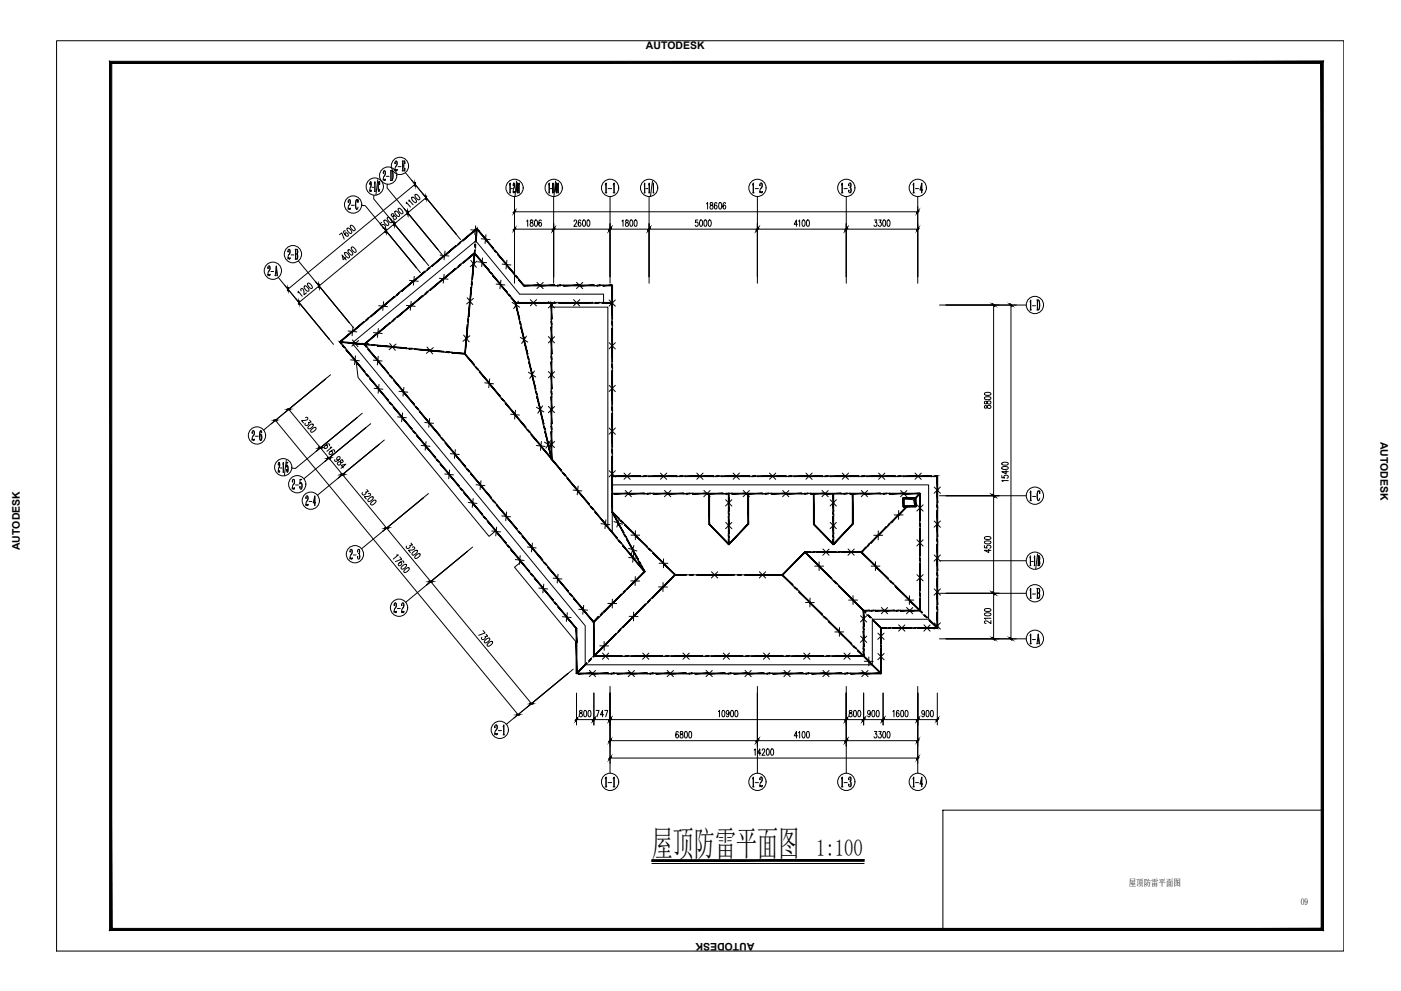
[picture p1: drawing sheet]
<svg xmlns="http://www.w3.org/2000/svg" width="594mm" height="420mm" viewBox="0 0 594 420" stroke-linecap="round" stroke-linejoin="round" font-family="sans-serif">
<defs><g id="words">
<text font-size="14.9" x="276.4" y="362.8">屋顶防雷平面图</text>
<text font-size="9.9" x="346" y="362.8">1:100</text>
<g font-size="4.4">
<text x="268.3" y="20.7">由 AUTODESK 由由由由由</text>
<text x="585.4" y="181.6" transform="rotate(90 585.4 181.6)">由 AUTODESK 由由由由由</text>
<text x="8.4" y="238.9" transform="rotate(-90 8.4 238.9)">由 AUTODESK 由由由由由</text>
<text x="325.6" y="399.8" transform="rotate(-180 325.6 399.8)">由 AUTODESK 由由由由由</text>
</g>
<text font-size="4" x="551.6" y="383.5">09</text>
<text font-size="3.9" x="478.7" y="375.5">屋顶防雷平面图</text>
</g></defs>
<!-- layer: A-FLOR-SPCL -->
<path d="M383 211.1h5.3v3.7v-3.7h-5.3v3.7h5.3h-5.3zM383.3 211.4h4.7v3.1h-4.7zM383.4 211.5h4.4v2.9h-4.4zM383.4 211.5l4 .4 .4 2.5" fill="none" stroke="#000" stroke-width=".42"/>
<!-- layer: A-FLOR-GRND -->
<path d="M218.6 128.4h15.3v66.1zM233.9 128.4h25.7v97.3M233.9 130.2h23.9v93.3M151 153.3l.8 6.8 55.6 67.3 2.8-2.4M221 238.2l-2.8 2.3 26.3 31.9" fill="none" stroke="#000" stroke-width=".42"/>
<!-- layer: A-FLOR-ROOF -->
<g fill="none" stroke="#000" stroke-width=".42">
<path d="M201.2 107.4l-4 42.6-42.7-4.1M218.6 128.4l-17.4-21-46.7 38.5 97.1 117.8M197.2 150l76.1 92.4M259.6 209.3h130.5v49.6h-23.9v19.3h-114.4M384.6 214.8l-19.3 19.3M390.1 209.3l-1.8 1.8M341.4 234.1l24.8 24.8M365.3 234.1h-23.9l-9.6 9.6M365.3 234.1l24.8 24.8M273.3 242.4l-21.5 21.5v14.3l34.5-34.5M273.3 242.4l-13.7-25.4 26.7 26.7M279.8 250.2h.1"/>
<path d="M286.3 243.7h45.5M331.8 243.7l34.4 34.5"/>
</g>
<!-- layer: A-FLOR-OUTL -->
<path d="M255.9 128.4v-3.7h-35.6l-18.6-22.5-52.4 43.3 98.8 119.8v16.6h121.8v-19.3h23.9v-57h-134.2M259.6 128.4v-7.4h-37.5l-19.8-24-58.2 47.9 100.4 121.7v18.9h129v-19.3h24v-64.3h-137.9" fill="none" stroke="#000" stroke-width=".42"/>
<path d="M218.6 128.4h15.3M300.7 209.3h16.6v12.9l-8.3 8.6-8.3-8.6zM309 209.3v21.5M345 209.3h16.6v12.9l-8.3 8.6-8.3-8.6zM353.3 209.3v21.5" fill="none" stroke="#000" stroke-width=".42"/>
<!-- layer: AXIS -->
<g fill="none" stroke="#000" stroke-width=".42">
<path d="M164.2 78.1l-.1 1.5 23.4 28.4M171.9 73.2l23.4 28.4M153.4 87.1l1.5 .1 23.4 28.4M158.6 82.8l-.2 1.5 23.4 28.3M218.2 83.4v36.7M234.8 83.4v36.7M258.7 83.4v36.7M275.2 83.4v36.7M321.2 83.4v36.7M358.8 83.4v36.7M389.2 83.4v36.7M118 117.6l23.4 28.4"/>
<path d="M126.5 110.6l23.4 28.4M398.4 129.3h36.7M140.2 158.9l-28.4 23.4M153.6 175.2l-28.3 23.4-1.6-.1M157.2 179.6l-28.4 23.4M163 186.6l-28.4 23.4M181.7 209.3l-28.4 23.4M398.4 210.2h36.7M200.4 231.9l-28.4 23.5M398.4 237.7h36.7M398.4 251.5h36.7M398.4 270.8h36.7"/>
<path d="M243.1 283.7l-28.4 23.4M258.7 291v36.8M321.2 291v36.8M358.8 291v36.8M389.2 291v36.8"/>
<circle cx="158.9" cy="79.1" r="3.7"/>
<circle cx="164.6" cy="74.4" r="3.7"/>
<circle cx="169.6" cy="70.3" r="3.7"/>
<circle cx="218.2" cy="79.6" r="3.7"/>
<circle cx="234.8" cy="79.6" r="3.7"/>
<circle cx="258.7" cy="79.6" r="3.7"/>
<circle cx="275.3" cy="79.6" r="3.7"/>
<circle cx="321.2" cy="79.6" r="3.7"/>
<circle cx="358.9" cy="79.6" r="3.7"/>
<circle cx="389.2" cy="79.6" r="3.7"/>
<circle cx="149.7" cy="86.7" r="3.7"/>
<circle cx="115.7" cy="114.8" r="3.7"/>
<circle cx="124.2" cy="107.8" r="3.7"/>
<circle cx="438.8" cy="129.3" r="3.7"/>
<circle cx="109" cy="184.6" r="3.7"/>
<circle cx="120.1" cy="198.1" r="3.7"/>
<circle cx="126" cy="205.3" r="3.7"/>
<circle cx="131.8" cy="212.3" r="3.7"/>
<circle cx="438.8" cy="210.2" r="3.7"/>
<circle cx="150.5" cy="235" r="3.7"/>
<circle cx="438.8" cy="237.7" r="3.7"/>
<circle cx="169.2" cy="257.7" r="3.7"/>
<circle cx="438.8" cy="251.5" r="3.7"/>
<circle cx="438.8" cy="270.8" r="3.7"/>
<circle cx="211.9" cy="309.4" r="3.7"/>
<circle cx="258.7" cy="331.5" r="3.7"/>
<circle cx="321.2" cy="331.5" r="3.7"/>
<circle cx="358.9" cy="331.5" r="3.7"/>
<circle cx="389.2" cy="331.5" r="3.7"/>
</g>
<!-- layer: AXIS_TEXT -->
<g fill="none" stroke="#000" stroke-width=".42">
<path d="M156.9 77.9v.3l.1-1.2a2.59 2.59 0 0 1-.1 3l-.1 1.2M157.2 77l.2 1.2-.4 1.2M157.7 79.4h.7M158.8 77.9l.2-.9v4.2M158.9 77.3v3.9M160.2 76.2l-.8 6.4M160.6 77l-.2 1.6 .2 2.6M160.9 77.6l.1 .6v-1.2l-.1 .6-.3-.6-.3 1.6 .3 2.6 .4-1M162.6 73.2v.3l.2-1.2a1.52 1.52 0 0 1-.1 2.6l-.2 1.6M162.7 75.9l.6 .6 .1-.6-.2 .4-.5-.4-.2 .2M163.1 72.3l.2 1.7-.5 .8M163.8 74.8h1.2"/>
<path d="M165.6 72.3h.6a5.1 5.1 0 0 1 0 4.2h-.6M165.8 72.3v4.2M166.2 72.3a5.7 5.7 0 0 1 0 4.2M167.5 69v.5l.3-1.2a1.46 1.46 0 0 1-.1 2.6l-.2 1.5M167.7 71.8l.6 .6 .1-.6-.2 .4-.5-.4-.2 .3M168.1 68.3l.2 1.2-.5 1.2M168.8 70.7h1.2M170.5 68.3h1.1v1.2v-1.2M170.5 72.4h1.1v-1.2v1.2M170.8 68.3v4.1M170.8 70.2h.4M171.2 69.5v1.5"/>
<path d="M216.3 77.8v3.9v-4.1l-.2 .8M216.6 80h.7M217.7 78.4v.4l.1-1.2a3.1 3.1 0 0 1-.1 3l-.1 1.1M218 77.6l.1 1.2-.3 1.2M219 76.8l-.6 6.3M219.4 77.6v4.1l.3-1.7-.3-2.4v4.1l.3-.7-.1-3.2M220.1 77.8v3.9v-4.1l-.2 .8M232.9 77.8v3.9v-4.1l-.2 .8M233.3 80h.7M234.5 77.8v3.9v-4.1l-.2 .8M235.6 76.8l-.7 6.3M236 77.6v4.1l.3-1.7-.3-2.4v4.1"/>
<path d="M236.1 77.8l-.1 3.9M236.7 77.8v3.9v-4.1l-.2 .8M256.6 78.4l.4-.8v4.1M256.9 77.8v3.9M257.8 80h1.6M260 78.4l.4-.8v4.1M260.3 77.8v3.9M273.1 78.4l.3-.8v4.1M273.3 77.8v3.9M273.8 80h.9M275.3 77.8v3.9v-4.1l-.2 .8M276.7 76.8l-.9 6.3"/>
<path d="M277.1 77.8v3.9v-4.1l-.2 .8M319.1 78.4l.4-.8v4.1M319.4 77.8v3.9M320.2 80h1.4M322.3 78.4v.4l.3-1.2a1.42 1.42 0 0 1 .7 1.3 1.42 1.42 0 0 1-.9 1.3l-.2 1.5M322.9 77.6l.2 1.6-.5 .8M356.8 78.4l.4-.8v4.1M357.1 77.8v3.9M357.9 80h1.4M359.9 78.4v.4l.3-1.2 .6 .2v1.4l-.5 .2M360.5 77.6l.3 .6-.3 1.2a1.46 1.46 0 0 1-.3 2.3l-.3-1.1v.4M360.8 79.8l-.1 1.8"/>
<path d="M387.1 78.4l.4-.8v4.1M387.4 77.8v3.9M388.2 80h1.3M390.8 78l.1 3.7v-4.1l-.8 3h1.2M147.7 85.4v.5l.3-1.3a1.5 1.5 0 0 1-.2 2.6l-.2 1.6M147.8 88.2l.6 .6 .2-.6-.2 .4-.8-.2M148.2 84.6l.3 1.3-.5 1.1M149 87h1.2M151.2 84.6a5.1 5.1 0 0 0 0 4.2M151.7 85.3l.1 .6v-1.3l-.1 .7-.3-.7a3.8 3.8 0 0 0 0 4.2l.4-1M157 80.6l.3 .6 .1-.6-.1 .4-.3-.4-.2 .2M158.8 81.2h.4"/>
<path d="M216.1 81.7h.3M217.7 81.2l.4 .5v-.5l-.1 .4-.3-.4-.1 .2M219.9 81.7h.3M232.7 81.7h.4M234.3 81.7h.3M236.5 81.7h.4M256.6 81.7h.7M260 81.7h.8M273.1 81.7h.5M275.1 81.7h.4M276.9 81.7h.4M319.1 81.7h.7"/>
<path d="M322.4 81.2l.4 .5h.3l.1-.5-.2 .4-.6-.4-.2 .2M356.8 81.7h.6M387.1 81.7h.7M113.7 113.5v.4l.2-1.2a1.47 1.47 0 0 1-.1 2.6l-.2 1.6M113.8 116.3l.6 .6 .1-.6-.2 .4-.7-.2M114.2 112.7l.3 1.2-.6 1.2M114.9 115.1h1.2M116.6 116.9h.4M116.7 116.9l.5-4.2 .4 4.2M116.8 115.7h.6M117.2 113.3l.3 3.6M117.4 116.9h.4"/>
<path d="M122.2 106.5v.4l.2-1.2a1.5 1.5 0 0 1-.1 2.6l-.2 1.6M122.3 109.3l.6 .6 .1-.6-.2 .3-.5-.3-.2 .2M122.7 105.7l.3 1.2-.6 1.2M123.4 108.1h1.2M125.1 105.7l1 .2 .2 1-.4 .8M125.1 109.9l1-.3 .2-1.1-.4-.8 .3 .8-.3 1.4M125.3 105.7v4.2M125.4 105.7v4.2M125.9 105.7l.2 1.6-.2 .4h-.5M436.7 128l.4-.8v4.2M436.7 131.4h.7M437 127.4v4"/>
<path d="M437.8 129.6h1.3M439.7 127.2h.7a4.4 4.4 0 0 1 0 4.2h-.7M439.9 127.2v4.2M440 127.2v4.2M440.4 127.2a5.1 5.1 0 0 1 0 4.2M107 183.4v.4l.2-1.2a1.47 1.47 0 0 1-.1 2.6l-.2 1.5M107.1 186.1l.6 .6 .2-.6-.3 .4-.5-.4-.2 .3M107.5 182.6l.3 1.2-.6 1.2M108.3 185h1.2M110.6 182.6a5.7 5.7 0 0 0-.1 4.1M110.8 184.4l.2 1.1-.4 1.2M110.9 183.2v.4l-.1-1a3.4 3.4 0 0 0-.5 3.9l.2 .2a1.88 1.88 0 0 0 .1-2.5l-.5 1.1"/>
<path d="M118.1 196.9v.3l.1-1.2a2.59 2.59 0 0 1-.1 3l-.1 1.2M118.1 199.6l.4 .6 .1-.6-.1 .4-.4-.4-.1 .2M118.4 196l.2 1.2-.4 1.2M118.9 198.4h.7M120 196.9l.2-.9v4.2M120.1 196.3v3.9M121.4 195.2l-.8 6.4M121.7 196.3l.4-.3h-.4l-.1 2 .2-.6a2.63 2.63 0 0 1 0 2.8l-.2-1.2v.4M121.9 197.4v2.8M120 200.2h.3M124 204v.4l.3-1.2a1.47 1.47 0 0 1-.2 2.6l-.2 1.6M124.1 206.8l.7 .6 .1-.6-.2 .4-.6-.4-.2 .2"/>
<path d="M124.6 203.2l.2 1.7-.5 .7M125.3 205.6h1.3M127.3 203.5l.7-.3h-.7l-.2 2 .4-.6a1.87 1.87 0 0 1 0 2.8l-.3-1.2v.4M127.7 204.6l.3 1.2-.3 1.6M129.8 211v.4l.2-1.2a1.52 1.52 0 0 1-.1 2.6l-.2 1.6M129.9 213.8l.6 .6 .1-.6-.2 .4-.5-.4-.2 .2M130.3 210.2l.3 1.2-.6 1.2M131 212.6h1.2M133.5 210.6v3.8v-4.2l-.7 3h1M436.7 212.3h.7M437 208.3l.1 4v-4.2l-.4 .8M437.8 210.5h1.4"/>
<path d="M440.3 208.1a4.6 4.6 0 0 0 0 4.2M440.8 208.7l.1 .6v-1.2l-.1 .6-.4-.6a3.8 3.8 0 0 0-.1 4.2l.4-.3 .2-.7M148.5 233.7v.4l.2-1.2a1.47 1.47 0 0 1-.1 2.6l-.2 1.6M148.6 236.5l.7 .6 .1-.6-.2 .4-.6-.4-.2 .2M149 232.9l.3 1.6-.6 .8M149.8 235.3h1.2M151.7 233.7v.4v-.8l.5-.4 .3 1.2-.5 .6M152.2 232.9v1.8a1.55 1.55 0 0 1-.3 2.4l-.2-1.2v.4M152.4 235.1l-.1 1.8M436.7 236.5l.3-.8v4.1M436.7 239.8h.4M436.9 235.9v3.9"/>
<path d="M437.4 238h.8M438.5 236.5l.2-.8v4.1M438.5 239.8h.4M438.7 235.9v3.9M440 234.9l-.8 6.3M440.1 235.7l.7 .2-.1 1.8M440.1 239.8l.7-.2-.1-1.9v2.1M440.3 235.7v4.1M440.7 235.7l.1 1.6-.1 .4h-.4M167.2 256.4v.4l.3-1.2a1.47 1.47 0 0 1-.2 2.6l-.2 1.6M167.3 259.2l.7 .6 .1-.6-.2 .3-.6-.3-.2 .2M167.8 255.6l.2 1.6-.5 .8"/>
<path d="M168.5 258h1.2M170.4 256.4v.4l.3-1.2a1.5 1.5 0 0 1-.2 2.6l-.2 1.6M170.5 259.2l.6 .6 .2-.6-.2 .3-.6-.3-.2 .2M170.9 255.6l.3 1.2-.5 1.2M436.7 250.3l.4-.8v4.1M436.7 253.6h.7M437 249.7v3.9M437.8 251.8h1.3M439.7 249.5h.8l.3 .4 .1 .8-.4 .8M439.7 253.6h.8l.3-.4 .1-1-.4-.7 .3 .7-.3 1.4M439.9 249.5v4.1M440 249.5v4.1"/>
<path d="M440.5 249.5l.3 .8-.1 .9-.7 .3M436.7 269.5l.4-.7v4.1M436.7 272.9h.7M437 268.9v4M437.8 271.1h1.3M439.6 272.9h.4M439.7 272.9l.6-4.1 .5 4.1M439.9 271.7h.6M440.3 269.4l.4 3.5M440.5 272.9h.4M209.9 308.1v.5l.3-1.3a1.43 1.43 0 0 1 .7 1.4 1.43 1.43 0 0 1-.9 1.2l-.2 1.6M210 310.9l.7 .6 .1-.6-.2 .4-.6-.4-.2 .2"/>
<path d="M210.5 307.3l.3 1.3-.6 1.2M211.3 309.8h1.4M213.3 311.5h.7M213.6 307.6v3.9v-4.2l-.3 .8M256.6 330.2l.4-.8v4.2M256.6 333.6h.7M256.9 329.6v4M257.8 331.8h1.6M260 330.2l.4-.8v4.2M260 333.6h.8M260.3 329.6v4M319.1 330.2l.4-.8v4.2"/>
<path d="M319.1 333.6h.7M319.4 329.6v4M320.2 331.8h1.4M322.3 330.2v.4l.3-1.2a1.38 1.38 0 0 1 .7 1.4 1.38 1.38 0 0 1-.9 1.2l-.2 1.6M322.4 333l.4 .6h.3l.1-.6-.2 .4-.6-.4-.2 .2M322.9 329.4l.2 1.6-.5 .8M356.8 330.2l.4-.8v4.2M356.8 333.6h.6M357.1 329.6v4M357.9 331.8h1.4M359.9 330.2v.4l.3-1.2 .6 .2v1.4l-.5 .2M360.5 329.4l.3 .6-.3 1.2a1.48 1.48 0 0 1-.3 2.4l-.3-1.2v.4"/>
<path d="M360.8 331.6l-.1 1.8M387.1 330.2l.4-.8v4.2M387.1 333.6h.7M387.4 329.6v4M388.2 331.8h1.3M390.8 329.8l.1 3.8v-4.2l-.8 3h1.2"/>
</g>
<!-- layer: PUB_DIM -->
<g fill="none" stroke="#000" stroke-width=".42">
<path d="M174.5 76.4l19 23M176 78.1l-53.9 44.5M144 99.5l.9-.8 1.1 2.7M146.5 98h-.7a1.77 1.77 0 0 0 1.8 2.1 .8 .8 0 0 0-.2-1.1 .8 .8 0 0 0-1.1 .1l.2 .7M147.2 96.9l.1-.2a1.72 1.72 0 0 1 1.7 2.2l-.7-.1-.8-.7zM148.6 95.7l.4-.2 .9 .6 .6 .9v.7l-.4 .2-.9-.7-.6-.8zM161.9 94.3l-.7 .6 .6 .9a.78 .78 0 0 1 1.4-.3 .78 .78 0 0 1-.5 1.3l-.3-.1M162.2 96.1l14.3 17.4M162.9 93.4a1.65 1.65 0 0 1 1.7 2.1h-.7l-.7-.8zM163.6 97.9l-36.8 30.4M164.3 92.3l.4-.2 .9 .6 .6 .9v.7a1.76 1.76 0 0 1-1.9-2zM165.7 93.2l14.4 17.3"/>
<path d="M166 90.9l-.2 .2 .6 .6a.93 .93 0 0 1 1.3-.1 .93 .93 0 0 1 .1 1.4 .96 .96 0 0 1-1.1-.6 .96 .96 0 0 1 .4-1.2l-.5-.6zM167.6 89.5a1.78 1.78 0 0 1 1.6 2.2 1.72 1.72 0 0 1-1.6-2.2zM167.9 94.4l-5 4M169 88.3l.7 .2 .8 .7 .4 1-.3 .4a1.8 1.8 0 0 1-1.6-2.3zM171.4 88.5l14.3 17.3M172.3 86.4v-.7l1.8 2.1M173.4 85.4v-.6l1.8 2M174.8 83.6a1.77 1.77 0 0 1 1.6 2.3 1.74 1.74 0 0 1-1.6-2.3zM176.1 82.6a1.83 1.83 0 0 1 1.9 2 1.83 1.83 0 0 1-1.9-2zM180.7 83.8l-13.5 11.1M218.2 87.5v29.8M218.2 97.2h171"/>
<path d="M218.2 89.8h171M223.3 93.8l.5-.5v2.7M225 93.4v.7a.88 .88 0 0 1 1.1 .9 .88 .88 0 0 1-1.1 .8 1.07 1.07 0 0 1-.1-1.1 1.07 1.07 0 0 1 1-.6v-.7zM226.9 93.4l.3-.1a1.62 1.62 0 0 1 0 2.7l-.6-1.2zM229.6 93.6l-.4-.3a1.67 1.67 0 0 0-.1 2.7 .81 .81 0 0 0 .5-1 .81 .81 0 0 0-.8-.6l-.3 .7M234.8 94.8v22.5M243.4 93.9l.4-.6h.4l.3 .5-.3 .9-.9 1.3h1.3M246.3 93.6l-.6-.3a1.71 1.71 0 0 0 .1 2.7 .81 .81 0 0 0 .6-1 .81 .81 0 0 0-1-.6l-.2 .7M247.3 93.4l.3-.1a1.57 1.57 0 0 1 0 2.7l-.6-1.2zM249.1 93.4l.3-.1a1.62 1.62 0 0 1 0 2.7l-.5-1.2zM258.7 94.8v22.5M263.7 93.8l.5-.5v2.7"/>
<path d="M265.4 93.4v.7a.92 .92 0 0 1 1.1 .8 .92 .92 0 0 1-.8 1.1 .99 .99 0 0 1-.4-1.2 .99 .99 0 0 1 1-.7v-.7zM267.3 93.4l.3-.1a1.57 1.57 0 0 1 0 2.7l-.6-1.2zM269.1 93.4l.5-.1 .5 .5v1.7l-.5 .5-.6-.5zM275.2 94.8v22.5M295.9 93.3h-.9l-.1 1.1a.78 .78 0 0 1 1.2 .7 .78 .78 0 0 1-1.2 .6l-.1-.2M296.9 93.4l.3-.1a1.57 1.57 0 0 1 0 2.7l-.6-1.2zM298.7 93.4l.5-.1 .5 .5v1.7l-.5 .5-.6-.5zM299.6 86.4l.4-.5v2.7M300.6 93.4l.2-.1a1.57 1.57 0 0 1 0 2.7l-.5-1.2zM301.2 86v.8a.92 .92 0 0 1 1.1 .8 .92 .92 0 0 1-.8 1 .99 .99 0 0 1-.4-1.1 .99 .99 0 0 1 1.1-.7v-.8zM304 86.3l-.4-.4a1.66 1.66 0 0 0 0 2.7 .81 .81 0 0 0 .5-.9 .81 .81 0 0 0-.9-.6l-.3 .6M305 86l.5-.1 .4 .5v1.7l-.4 .5-.7-.5z"/>
<path d="M307.7 86.3l-.4-.4a1.69 1.69 0 0 0-.1 2.7 .8 .8 0 0 0 .5-.9 .8 .8 0 0 0-.8-.6l-.3 .6M321.2 94.8v22.5M338.2 95.1h-1.4l.9-1.8v2.7M338.6 93.8l.5-.5v2.7M340.4 93.4l.2-.1a1.57 1.57 0 0 1 0 2.7l-.5-1.2zM342.2 93.4l.5-.1 .4 .5v1.7l-.4 .5-.7-.5zM358.8 94.8v22.5M370.8 93.3h1l-.6 1a.77 .77 0 0 1 .7 1.1 .77 .77 0 0 1-1.3 .1M372.6 93.3h1.1l-.6 1a.78 .78 0 0 1 .7 1.1 .78 .78 0 0 1-1.4 .1M374.6 93.4l.4-.1 .5 .5v1.7l-.5 .5-.6-.5zM376.4 93.4l.3-.1a1.57 1.57 0 0 1 0 2.7l-.6-1.2zM389.2 87.5v29.8"/>
<path d="M133.8 119.5l14.4 17.4M146.2 107.2a1.76 1.76 0 0 1 1.9 2l-.5 .2-.8-.6-.6-.9zM146.6 109.2l-1.1 .9-.4-2 1.7 2.1M147.6 106a1.65 1.65 0 0 1 1.8 2.1l-.7-.1-.8-.7zM149 104.9l.5-.3 .9 .7 .5 .8v.7a1.76 1.76 0 0 1-1.9-1.9zM120.6 120.8l19 23M126.4 124.2v-.7l1.8 2.1M127.7 123.3a.61 .61 0 0 1 .2-1 .61 .61 0 0 1 .8 .7l.2 2 1-.8M129.1 121.3a1.65 1.65 0 0 1 1.7 2.1h-.7l-.7-.8zM130.5 120.2l.1-.1a1.8 1.8 0 0 1 1.6 2.2l-.7-.1-.7-.8zM401.1 129.3h29.9M421.3 129.3v141.5"/>
<path d="M428.7 129.3v141.5M116.8 178.2l102.9 124.8M122.5 173.6l13.4 16.3M129.6 177.1l.7-.1 .2 .2-.1 .6-2.5 .6 .8 .9M131.3 178.1l.6 .8-1.1 .3a.8 .8 0 0 1-.4 1.1 .8 .8 0 0 1-1.1-.6l.2-.3M138 160.7l-23 19M151.5 177l-17.4 14.3M417.6 172v1h.8a.92 .92 0 0 1 .7-1.1 .92 .92 0 0 1 1.1 .8 .99 .99 0 0 1-1.2 .4 .99 .99 0 0 1-.6-1.1zM417.6 170.2v.9h.8a.88 .88 0 0 1 .8-1.1 .88 .88 0 0 1 .9 1.1 1.06 1.06 0 0 1-1.2 .1 1.06 1.06 0 0 1-.5-1zM417.6 168.4l2.1-.1 .5 .6-.5 .5h-1.7l-.4-.2zM417.6 166.6l1.4-.3 1.2 .6a1.61 1.61 0 0 1-2.8 0zM131.1 180.4l.9-.6 .7 .1a1.61 1.61 0 0 1-2.1 1.7z"/>
<path d="M131.9 182.3l1.3-1 .8 .1-.1 .7-1.3 1.1h-.7zM135.3 189.1l4.8 5.8M139.5 194.2l85.9 104.1M139.6 188.9l.1-.5a1.67 1.67 0 0 0-2.1 1.7 .82 .82 0 0 0 1.1-.2 .82 .82 0 0 0-.2-1.1l-.6 .2M140 189.6h.7l-2.1 1.7M141.8 191.5v-.6a1.69 1.69 0 0 0-2.1 1.7 .79 .79 0 0 0 1-.2 .79 .79 0 0 0-.1-1.1l-.7 .2M143.2 196.1l.9-.4 .8 .4a.58 .58 0 0 0 .6-.6 .58 .58 0 0 0-.7-.5 .58 .58 0 0 0-.5 .7 .8 .8 0 0 1 0 1.3 .8 .8 0 0 1-1.2-.7zM143.8 194.8l-.6 .2a.74 .74 0 0 1-.1-1.2 .74 .74 0 0 1 1.2 .3l-1.5 1.4h-.7l-.1-.6M145.6 198.3l-.9-1 2-.5-2.1 1.8M155.1 181.4l-17.4 14.3M160.9 188.3l-17.4 14.3M424.9 198l1.5-.2 1.2 .5a1.78 1.78 0 0 1-2.8 .2z"/>
<path d="M424.9 196.2l1.5-.2 1.2 .5a1.66 1.66 0 0 1-2.8 0zM426.6 199.5v1.4l-1.8-.9h2.8M155.6 207.6l.6 .8-1.1 .2a.76 .76 0 0 1-.5 1.2 .76 .76 0 0 1-.9-1M156.1 211.8l1.3-1.1h.7a1.82 1.82 0 0 1-1.9 1.9zM156.2 209.3l.3-.1a.6 .6 0 0 1 .7 .6 .6 .6 0 0 1-.7 .6l-2 .2 .8 1M157.8 212.7l.8-.6 .8 .2a1.74 1.74 0 0 1-2.2 1.6zM179.6 211l-17.4 14.3M401.1 210.2h22.6M424.8 201.6v1h1.2a.77 .77 0 0 1 .6-1.1 .77 .77 0 0 1 .7 1.1l-.3 .1M427.6 203.8h-2.8l.5 .4M168.2 235.3h.7l-2.1 1.7M169.5 236.1l.8 1-2.6 1"/>
<path d="M170.7 239.9l.8-.6 .7 .1a1.65 1.65 0 0 1-2.1 1.7zM171.1 238.6v-.7a1.7 1.7 0 0 0-2.1 1.8 .79 .79 0 0 0 1.1-.2 .79 .79 0 0 0-.1-1l-.7 .2M174.3 230.3l.6 .8-1.1 .2a.77 .77 0 0 1-.5 1.2 .77 .77 0 0 1-.8-1M174.8 234.4l1.3-1h.8a1.82 1.82 0 0 1-2 1.9zM174.9 232l.3-.1a.6 .6 0 0 1 .7 .6 .6 .6 0 0 1-.7 .5l-2 .3 .8 1M176 235.8l1.3-1 .8 .2a1.78 1.78 0 0 1-2.2 1.6zM198.3 233.7l-17.4 14.3M417.4 231.3v.9l1.2 .1a.78 .78 0 0 1 .7-1.2 .78 .78 0 0 1 .6 1.2l-.2 .1M417.6 229.6l1.4-.3 1.1 .3 .1 .3a1.66 1.66 0 0 1-2.8 0zM417.6 227.8l1.4-.3 1.2 .5a1.61 1.61 0 0 1-2.8 0zM419.3 232.9v1.4l-1.9-1h2.8M171.8 241.3l1.3-.7 .5 .6-.9 1.1-1 .5-.5-.6z"/>
<path d="M401.1 251.5h22.6M417.6 258.2l2.1-.1 .5 .6-.5 .5h-1.7l-.4-.2zM204.8 267.3l.9 1.1-2.7 1M206 271.2l.9-.6h.6a1.76 1.76 0 0 1-1.9 1.9l-.3-.5zM206.1 268.9l.7 .8-1.2 .2a.8 .8 0 0 1-.4 1.2 .8 .8 0 0 1-1-.7l.1-.2M207.2 272.6l.8-.6h.7a1.65 1.65 0 0 1-2.1 1.8zM401.1 270.8h29.9M417.6 260.1l1.4-.3 1.2 .6a1.61 1.61 0 0 1-2.8 0zM420.2 263.1v1.3l-1.7-1.1a.6 .6 0 0 0-1 .2 .6 .6 0 0 0 .5 .8h.1M420.2 262.1h-2.8l.6 .5M240.9 285.5l-23 19M244.5 293.8v13.6"/>
<path d="M251.8 293.8v13.6M258.7 293.8v29.9M321.2 293.8v22.5M358.8 293.8v22.5M366.2 293.8v13.6M374.5 293.8v13.6M389.2 293.8v29.9M397.5 293.8v13.6M244.5 305.1h7.3M245.9 301.3v.8a.88 .88 0 0 1 1.1 .8 .88 .88 0 0 1-1.1 .9 1.06 1.06 0 0 1-.1-1.1 1.06 1.06 0 0 1 .9-.6v-.8zM247.8 301.3l.3-.1a1.62 1.62 0 0 1 0 2.7l-.3-.1-.3-1.1zM249.6 301.3h.7l.2 .4v1.7l-.5 .5-.6-.5z"/>
<path d="M250.9 305.1h8.7M252.8 301.2h1.2l-.9 2.7M256 303h-1.4l.9-1.8v2.7M256.4 301.2h1.3l-.9 2.7M258.7 314h130.5M258.7 305.1h138.8M287.6 310.5l-.5-.4a1.77 1.77 0 0 0 .1 2.8 .81 .81 0 0 0 .5-1 .81 .81 0 0 0-.9-.6l-.3 .7M288.5 310.3v.8a.92 .92 0 0 1 1.1 .7 .92 .92 0 0 1-.8 1.1 .99 .99 0 0 1-.4-1.2 .99 .99 0 0 1 1.1-.6v-.8zM290.5 310.3l.2-.2a1.61 1.61 0 0 1 0 2.8l-.5-1.2zM292.3 310.3h.8l.1 .4v1.6l-.4 .6-.7-.6zM304.6 301.7l.5-.5v2.7M306.4 301.3l.4-.1 .5 .5v1.7l-.5 .5-.6-.5z"/>
<path d="M309.1 302.1l-.3 .6a.73 .73 0 0 1-.9-.7 .73 .73 0 0 1 .9-.7l.3 .8-.1 1.3-.4 .5-.6-.4M310 301.3l.5-.1 .5 .5v1.7l-.5 .5-.6-.5zM311.9 301.3l.3-.1a1.57 1.57 0 0 1 0 2.7l-.6-1.2zM319.8 318l.4-.5v2.7M322.7 319.3h-1.4l.9-1.8v2.7M323.2 318.1l.1-.3a.6 .6 0 0 1 .8-.1 .6 .6 0 0 1 .1 .8l-1.1 1.7h1.3M325.2 317.6l.5-.1 .4 .5v1.7l-.4 .5-.7-.5zM327.1 317.6l.2-.1a1.58 1.58 0 0 1 0 2.7l-.5-1.1zM338.2 312h-1.4l.9-1.9v2.8M338.6 310.7l.5-.6v2.8M340.4 310.3l.2-.2a1.61 1.61 0 0 1 0 2.8l-.5-1.2zM342.2 310.3h.8l.1 .4v1.6l-.4 .6-.7-.6z"/>
<path d="M360.2 301.3v.8a.88 .88 0 0 1 1.1 .8 .88 .88 0 0 1-1.1 .9 1.06 1.06 0 0 1-.1-1.1 1.06 1.06 0 0 1 1-.6v-.8zM362.1 301.3l.5-.1 .5 .5v1.7l-.5 .5-.6-.5zM364 301.3l.3-.1a1.57 1.57 0 0 1 0 2.7l-.6-1.2zM369 302.1l-.2 .6a.73 .73 0 0 1-.9-.7 .73 .73 0 0 1 .9-.7l.2 .8a1.32 1.32 0 0 1-.7 1.8l-.4-.4M370 301.3l.2-.1a1.57 1.57 0 0 1 0 2.7l-.5-1.2zM370.8 310.1h1l-.6 1.1a.78 .78 0 0 1 .6 1 .78 .78 0 0 1-1.1 .4l-.1-.3M371.8 301.3l.5-.1 .4 .5v1.7l-.4 .5-.7-.5zM372.6 310.1h1.1l-.6 1.1a.77 .77 0 0 1 .7 1.2 .77 .77 0 0 1-1.4-.1M374.6 310.3h.7l.2 .4v1.6l-.5 .6-.6-.6zM376.4 310.3l.3-.2a1.61 1.61 0 0 1 0 2.8l-.6-1.2zM378.6 301.7l.5-.5v2.7M381.2 301.6l-.6-.4a1.71 1.71 0 0 0 .1 2.7 .81 .81 0 0 0 .6-.9 .81 .81 0 0 0-.9-.7l-.3 .7"/>
<path d="M382.2 301.3l.4-.1 .5 .5v1.7l-.5 .5-.6-.5zM384 301.3l.3-.1a1.57 1.57 0 0 1 0 2.7l-.6-1.2zM392 302.1l-.3 .6a.72 .72 0 0 1-.9-.7 .72 .72 0 0 1 .9-.7l.3 .8a1.3 1.3 0 0 1-.7 1.8l-.4-.4M392.9 301.3l.5-.1 .5 .5v1.7l-.5 .5-.6-.5zM394.8 301.3l.2-.1a1.57 1.57 0 0 1 0 2.7l-.5-1.2zM258.7 321.4h130.5"/>
</g>
<g fill="#000" stroke="#000" stroke-width=".42">
<path d="M175.9 77.5l-.1 1.3h.3zM175.9 77.5h.3l-.1 1.3z"/>
<path d="M163.5 97.2l-.1 1.3h.4zM163.5 97.2h.4l-.1 1.3z"/>
<path d="M163.5 97.2l-.1 1.3h.4zM163.5 97.2h.4l-.1 1.3z"/>
<path d="M167.1 94.3l.2 1.3 .2-1.3zM167.1 94.3l.2 1.3-.4-.1z"/>
<path d="M167.1 94.3l.2 1.3 .2-1.3zM167.1 94.3l.2 1.3-.4-.1z"/>
<path d="M172.7 89.6l-.1 1.3h.4zM172.7 89.6h.4l-.1 1.3z"/>
<path d="M172.7 89.6l.3 1.3 .1-1.3zM172.7 89.6l.3 1.3h-.4z"/>
<path d="M180.5 83.1l-.1 1.4h.4zM180.5 83.1l.4 .1-.1 1.3z"/>
<path d="M218.5 96.6l-.6 1.1 .9-.9zM218.5 96.6l-.6 1.1-.3-.2z"/>
<path d="M218.5 89.2l-.6 1.2 .9-.9zM218.5 89.2l-.6 1.2-.3-.3z"/>
<path d="M234.2 97.5l.3 .2 .6-1.1zM235.1 96.6l.3 .2-.9 .9z"/>
<path d="M235.1 96.6l-.6 1.1 .9-.9zM235.1 96.6l-.6 1.1-.3-.2z"/>
<path d="M258.1 97.5l.2 .2 .7-1.1zM259 96.6l.3 .2-1 .9z"/>
<path d="M259 96.6l-.7 1.1 1-.9zM259 96.6l-.7 1.1-.2-.2z"/>
<path d="M275.5 96.6l-.9 .9 .3 .2zM275.5 96.6l.3 .2-.9 .9z"/>
<path d="M275.5 96.6l-.6 1.1 .9-.9zM275.5 96.6l-.6 1.1-.3-.2z"/>
<path d="M320.6 97.5l.2 .2 .7-1.1zM321.5 96.6l.3 .2-1 .9z"/>
<path d="M321.5 96.6l-.7 1.1 1-.9zM321.5 96.6l-.7 1.1-.2-.2z"/>
<path d="M359.2 96.6l-.9 .9 .2 .2zM359.2 96.6l.2 .2-.9 .9z"/>
<path d="M359.2 96.6l-.7 1.1 .9-.9zM359.2 96.6l-.7 1.1-.2-.2z"/>
<path d="M389.5 96.6l-.9 .9 .3 .2zM389.5 96.6l.2 .2-.8 .9z"/>
<path d="M389.5 89.2l-.9 .9 .3 .3zM389.5 89.2l.2 .3-.8 .9z"/>
<path d="M122 121.9l.2 1.4 .2-1.3zM122 121.9l.2 1.4-.3-.1z"/>
<path d="M126.6 127.6l.3 1.3 .1-1.3zM126.6 127.6l.3 1.3h-.4z"/>
<path d="M135.2 120.6l-.2 1.3h.4zM135.2 120.6h.3l-.1 1.3z"/>
<path d="M135.2 120.6l.2 1.3 .1-1.3zM135.2 120.6l.2 1.3h-.4z"/>
<path d="M420.7 129l1 .9 .2-.3zM420.7 129l.3-.3 .9 .9z"/>
<path d="M428.1 129l.9 .9 .3-.3zM428.1 129l.3-.3 .9 .9z"/>
<path d="M116.1 178.4l1.3 .1v-.4zM116.1 178l1.3 .1-1.3 .3z"/>
<path d="M121.8 173.7l1.2 .1 .1-.4zM121.8 173.3l1.3 .1-1.3 .3z"/>
<path d="M135.2 189.6v.4l1.4-.3zM135.2 190l1.4-.3-.1 .4z"/>
<path d="M135.2 189.6v.4l1.4-.3zM135.2 190l1.4-.3-.1 .4z"/>
<path d="M138.8 194.4l1.3 .1 .1-.4zM138.9 194l1.3 .1-1.4 .3z"/>
<path d="M138.8 194.4l1.3 .1 .1-.4zM138.9 194l1.3 .1-1.4 .3z"/>
<path d="M144.6 201v.3l1.3-.2zM144.6 201.3l1.3-.2v.3z"/>
<path d="M144.6 201.3l1.3 .1v-.3zM144.6 201l1.3 .1-1.3 .2z"/>
<path d="M420.7 209.8l1.2 .7-.9-.9zM420.7 209.8l1.2 .7-.2 .3z"/>
<path d="M420.7 209.8l1 1 .2-.3zM420.7 209.8l.3-.2 .9 .9z"/>
<path d="M163.3 223.6v.4l1.3-.2zM163.3 224l1.3-.2v.3z"/>
<path d="M163.3 224l1.3 .1v-.3zM163.3 223.6l1.3 .2-1.3 .2z"/>
<path d="M182 246.3v.4l1.3-.2zM182 246.7l1.3-.2v.3z"/>
<path d="M182 246.7l1.3 .1v-.3zM182 246.3l1.3 .2-1.3 .2z"/>
<path d="M421 251l-.3 .2 1.2 .7zM420.7 251.2l1.2 .7-.2 .2z"/>
<path d="M420.7 251.2l1 .9 .2-.2zM420.7 251.2l.3-.2 .9 .9z"/>
<path d="M421 270.3l-.3 .2 1.2 .7zM420.7 270.5l1.2 .7-.2 .2z"/>
<path d="M428.4 270.3l-.3 .2 1.2 .7zM428.1 270.5l1.2 .7-.3 .2z"/>
<path d="M224.7 298.1v.4l1.3-.3zM224.7 298.5l1.3-.3v.4z"/>
<path d="M219.1 302.8l-.1 .3 1.3-.2zM219 303.1l1.3-.2v.3z"/>
<path d="M244.8 304.5l-.7 1.1 1-.8zM243.9 305.4l.9-.9-.7 1.1z"/>
<path d="M251.2 305.4l.3 .2 .6-1.1zM252.1 304.5l.3 .3-.9 .8z"/>
<path d="M251.2 305.4l.3 .2 .6-1.1zM252.1 304.5l.3 .3-.9 .8z"/>
<path d="M259 313.4l-.7 1.2 1-.9zM259 313.4l-.7 1.2-.2-.2z"/>
<path d="M259 304.5l-.7 1.1 1-.8zM258.1 305.4l.9-.9-.7 1.1z"/>
<path d="M259 304.5l-.7 1.1 1-.8zM258.1 305.4l.9-.9-.7 1.1z"/>
<path d="M320.6 314.4l.2 .2 .7-1.2zM321.5 313.4l.3 .3-1 .9z"/>
<path d="M321.5 313.4l-.7 1.2 1-.9zM321.5 313.4l-.7 1.2-.2-.2z"/>
<path d="M358.3 314.4l.2 .2 .7-1.2zM359.2 313.4l.2 .3-.9 .9z"/>
<path d="M358.3 305.4l.2 .2 .7-1.1zM359.2 304.5l.2 .3-.9 .8z"/>
<path d="M359.2 313.4l-.7 1.2 .9-.9zM359.2 313.4l-.7 1.2-.2-.2z"/>
<path d="M359.2 304.5l-.7 1.1 .9-.8zM358.3 305.4l.9-.9-.7 1.1z"/>
<path d="M365.6 305.4l.3 .2 .7-1.1zM366.6 304.5l.2 .3-.9 .8z"/>
<path d="M366.6 304.5l-.7 1.1 .9-.8zM365.6 305.4l1-.9-.7 1.1z"/>
<path d="M373.9 305.4l.2 .2 .7-1.1zM374.8 304.5l.3 .3-1 .8z"/>
<path d="M374.8 304.5l-.7 1.1 1-.8zM373.9 305.4l.9-.9-.7 1.1z"/>
<path d="M389.5 313.4l-.9 1 .3 .2zM389.5 313.4l.2 .3-.8 .9z"/>
<path d="M388.6 305.4l.3 .2 .6-1.1zM389.5 304.5l.2 .3-.8 .8z"/>
<path d="M389.5 304.5l-.6 1.1 .8-.8zM389.5 304.5l-.6 1.1-.3-.2z"/>
<path d="M396.9 305.4l.2 .2 .7-1.1zM397.8 304.5l.2 .3-.9 .8z"/>
<path d="M259 320.8l-.7 1.2 1-.9zM259 320.8l-.7 1.2-.2-.3z"/>
<path d="M389.5 320.8l-.9 .9 .3 .3zM389.5 320.8l.2 .3-.8 .9z"/>
</g>
<g fill="#000" stroke="#000" stroke-width=".42">
<path d="M201.5 97.4l.2 .3 .4-.8zM202.1 96.9l.2 .2-.6 .6z"/>
<path d="M202.1 97.1l4 4.3-3.7-4.5zM202.1 97.1l4 4.3-.2 .2z"/>
<path d="M175.5 118.9l.2 .2 4.5-4.1zM175.7 119.1l4.5-4.1 .2 .2z"/>
<path d="M181.1 114.2l.2 .2 .8-1zM182.1 113.4l.2 .3-1 .7z"/>
<path d="M183 112.6l.2 .3 5.3-4.8zM183.2 112.9l5.3-4.8 .2 .3z"/>
<path d="M188.1 117.9l.2 .3 4.9-4.4zM188.3 118.2l4.9-4.4 .2 .2z"/>
<path d="M188.5 108.1l.2 .3 4.5-4.2zM188.7 108.4l4.5-4.2 .2 .3z"/>
<path d="M194.2 103.5l.1 .2 .8-1zM195.1 102.7l.2 .2-1 .8z"/>
<path d="M194.2 112.9l.2 .3 .8-1.1zM195.2 112.1l.2 .3-1 .8z"/>
<path d="M196 101.9l.2 .3 5.3-4.8zM196.2 102.2l5.3-4.8 .2 .3z"/>
<path d="M196.2 111.3l.3 .2 4.7-4.3zM196.5 111.5l4.7-4.3 .2 .3z"/>
<path d="M200.7 111.8l-.6 6.6h.2zM200.7 111.8h.3l-.7 6.6z"/>
<path d="M201.2 106l-.5 5.8h.3zM201.2 106h.3l-.5 5.8z"/>
<path d="M201.5 103.7l-.2 1.2h.4zM201.5 103.7h.2v1.2z"/>
<path d="M201.1 107.4l3.5 3.8-3.2-4zM201.1 107.4l3.5 3.8-.2 .2z"/>
<path d="M202.1 97l-.6 5.5 .4 .1zM202.1 97h.3l-.5 5.6z"/>
<path d="M204.4 111.4l3.1 3.2-2.9-3.4zM204.4 111.4l3.1 3.2-.3 .2z"/>
<path d="M205.9 101.6l3.4 3.7-3.2-3.9zM205.9 101.6l3.4 3.7-.2 .2z"/>
<path d="M207.8 115.5l.8 .5-.6-.7zM207.8 115.5l.8 .5-.2 .2z"/>
<path d="M208.9 116.9l3.5 3.7-3.2-3.9zM208.9 116.9l3.5 3.7-.2 .2z"/>
<path d="M209.7 106.3l.9 .5-.6-.7zM209.7 106.3l.9 .5-.3 .3z"/>
<path d="M211.2 107.7l-.2 .2 4 4.2zM211 107.9l4 4.2-.3 .3z"/>
<path d="M214.7 112.4l3.5 3.7-3.2-4zM214.7 112.4l3.5 3.7-.2 .2z"/>
<path d="M218.6 117.1l.9 .5-.7-.8zM218.6 117.1l.9 .5-.3 .3z"/>
<path d="M219.9 118.6l2.3 2.3-2.1-2.5zM219.9 118.6l2.3 2.3-.3 .3z"/>
<path d="M155.1 135.6l.2 .3 .8-1zM156.1 134.9l.2 .2-1 .8z"/>
<path d="M157 134.1l.2 .2 5.3-4.7zM157.2 134.3l5.3-4.7 .2 .2z"/>
<path d="M162.5 129.6l.2 .2 4.5-4.1zM162.7 129.8l4.5-4.1 .2 .2z"/>
<path d="M166.3 136l.2 .2 .8-1.1zM167.3 135.1l.2 .3-1 .8z"/>
<path d="M168.1 124.9l.2 .3 .8-1.1zM169.1 124.1l.2 .3-1 .8z"/>
<path d="M168.3 134.3l.2 .2 5.7-5zM168.5 134.5l5.7-5 .2 .2z"/>
<path d="M170 123.4l.3 .2 5.2-4.7zM170.3 123.6l5.2-4.7 .2 .2z"/>
<path d="M174.2 129.5l.2 .2 4.8-4.4zM174.4 129.7l4.8-4.4 .2 .3z"/>
<path d="M180.2 124.5l.3 .2 .8-1.1zM181.3 123.6l.2 .3-1 .8z"/>
<path d="M182.3 122.8l.2 .2 5.6-5.1zM182.5 123l5.6-5.1 .2 .3z"/>
<path d="M198.4 135.3l-.1 1.2h.3zM198.4 135.3l.3 .1-.1 1.1z"/>
<path d="M199.2 127.6l-.7 6.6h.3zM199.2 127.6h.3l-.7 6.6z"/>
<path d="M199.7 121.8l-.5 5.8h.3zM199.7 121.8h.3l-.5 5.8z"/>
<path d="M199.9 119.5l-.1 1.2h.3zM199.9 119.5h.4l-.2 1.2z"/>
<path d="M212.2 120.8l3 3.2-2.8-3.4zM212.2 120.8l3 3.2-.2 .2z"/>
<path d="M215.5 124.9l.9 .5-.6-.7zM215.5 124.9l.9 .5-.3 .2z"/>
<path d="M216.9 126.1l-.2 .2 2 2zM216.7 126.3l2 2-.2 .2z"/>
<path d="M218.6 128.2v.4l7.7-.4zM218.6 128.6l7.7-.4v.4z"/>
<path d="M218.5 128.4l.1 .8 .3-.1zM218.5 128.4h.3l.1 .7z"/>
<path d="M218.6 129.2l1.5 6.2 .3-.1zM218.6 129.2l.3-.1 1.5 6.2z"/>
<path d="M220.3 136.4l.2 1.1h.4zM220.3 136.4h.3l.3 1.1z"/>
<path d="M222.1 120.9v.3l7-.3zM222.1 121.2l7-.3v.3z"/>
<path d="M226.3 128.2v.4l6.6-.4zM226.3 128.6l6.6-.4v.4z"/>
<path d="M229.1 120.9v.3l6.1-.3zM229.1 121.2l6.1-.3v.3z"/>
<path d="M233.7 136.4v1.1h.3zM233.7 136.4h.3v1.1z"/>
<path d="M233.7 129.1v6.2h.3zM233.7 129.1h.3v6.2z"/>
<path d="M233.7 128.4v.7h.3zM233.7 128.4h.3v.7z"/>
<path d="M234.3 128.2v.4l1.3-.4zM234.3 128.6l1.3-.4v.4z"/>
<path d="M236.4 120.9v.3l1.2-.3zM236.4 121.2l1.2-.3v.3z"/>
<path d="M237 128.2v.4l7.6-.4zM237 128.6l7.6-.4v.4z"/>
<path d="M238.9 120.9v.3l7-.3zM238.9 121.2l7-.3v.3z"/>
<path d="M244.6 128.2v.4l6.7-.4zM244.6 128.6l6.7-.4v.4z"/>
<path d="M245.9 120.9v.3l6.1-.3zM245.9 121.2l6.1-.3v.3z"/>
<path d="M252.6 128.2v.4l1.3-.4zM252.6 128.6l1.3-.4v.4z"/>
<path d="M253.2 120.9v.3l1.3-.3zM253.2 121.2l1.3-.3v.3z"/>
<path d="M255.3 128.2v.4l4.3-.4zM255.3 128.6l4.3-.4v.4z"/>
<path d="M255.6 120.9v.3l4-.3zM255.6 121.2l4-.3v.3z"/>
<path d="M259.4 121l.3 7.6v-7.6zM259.4 121l.3 7.6h-.3z"/>
<path d="M259.4 128.6l.3 6.6v-6.6zM259.4 128.6l.3 6.6h-.3z"/>
<path d="M259.4 136.5l.3 1.3v-1.3zM259.4 136.5l.3 1.3h-.3z"/>
<path d="M259.4 139.1l.3 7.6v-7.6zM259.4 139.1l.3 7.6h-.3z"/>
<path d="M144 144.8l.2 .3 5.3-4.8zM144.2 145.1l5.3-4.8 .2 .3z"/>
<path d="M144.1 144.8v.3l6.7 .3zM144.1 145.1l6.7 .3-.1 .4z"/>
<path d="M144 145l.6 .7 .2-.2zM144 145l.3-.2 .5 .7z"/>
<path d="M145.3 146.6l.7 .9 .2-.2zM145.3 146.6l.2-.2 .7 .9z"/>
<path d="M149.5 140.3l.2 .3 4.5-4.2zM149.7 140.6l4.5-4.2 .2 .3z"/>
<path d="M146.7 148.4l3.7 4.3 .2-.2zM146.7 148.4l.3-.2 3.6 4.3z"/>
<path d="M150.8 145.4l-.1 .4 5.8 .2zM150.7 145.8l5.8 .2v.3z"/>
<path d="M154.4 145.8l.2 .3 5.6-5.1zM154.6 146.1l5.6-5.1 .2 .2z"/>
<path d="M150.4 152.7l4.1 5.1 .3-.2zM150.4 152.7l.2-.2 4.2 5.1z"/>
<path d="M154.5 146.2l.8 1 .2-.3zM154.5 146.2l.2-.2 .8 .9z"/>
<path d="M155.3 158.7l.7 .9 .2-.2zM155.3 158.7l.2-.2 .7 .9z"/>
<path d="M157.7 146.1l-.1 .3 1.2-.2zM157.6 146.4l1.2-.2v.3z"/>
<path d="M160 146.3l-.1 .3 6.7 .3zM159.9 146.6l6.7 .3v.4z"/>
<path d="M156 148.1l4 4.8 .3-.2zM156 148.1l.3-.2 4 4.8z"/>
<path d="M160.2 141l.2 .2 4.9-4.4zM160.4 141.2l4.9-4.4 .2 .3z"/>
<path d="M160 152.9l4.6 5.5 .2-.2zM160 152.9l.3-.2 4.5 5.5z"/>
<path d="M166.6 146.9v.4l5.7 .2zM166.6 147.3l5.7 .2v.3z"/>
<path d="M173.5 147.6v.3l1.1-.2zM173.5 147.9l1.1-.2v.3z"/>
<path d="M175.8 147.8v.3l6.6 .4zM175.8 148.1l6.6 .4v.3z"/>
<path d="M182.4 148.5v.3l5.8 .2zM182.4 148.8l5.8 .2-.1 .3z"/>
<path d="M189.3 149.1v.3l1.1-.2zM189.3 149.4l1.1-.2v.4z"/>
<path d="M191.6 149.4v.2l5.6 .3zM191.6 149.6l5.6 .3-.1 .3z"/>
<path d="M197.6 143.4l-.6 6.6 .3 .1zM197.6 143.4h.3l-.6 6.7z"/>
<path d="M198.2 137.6l-.6 5.8h.3zM198.2 137.6l.3 .1-.6 5.7z"/>
<path d="M197 150.2l3.9 4.6 .3-.2zM197 150.2l.3-.3 3.9 4.7z"/>
<path d="M201.7 155.8l.8 1 .2-.3zM201.7 155.8l.2-.2 .8 .9z"/>
<path d="M220.8 138.6l1.2 5.4 .4-.1zM220.8 138.6l.3-.1 1.3 5.4z"/>
<path d="M222 144l1.5 6.2 .3-.1zM222 144l.4-.1 1.4 6.2z"/>
<path d="M223.7 151.3l.3 1 .3-.1zM223.7 151.3l.3-.1 .3 1z"/>
<path d="M224.2 153.4l1.3 5.4 .2-.1zM224.2 153.4l.3-.1 1.2 5.4z"/>
<path d="M233.7 153.4v5.4h.3zM233.7 153.4h.3v5.4z"/>
<path d="M233.7 151.2v1.1h.3zM233.7 151.2h.3v1.1z"/>
<path d="M233.7 143.9v6.3h.3zM233.7 143.9h.3v6.3z"/>
<path d="M233.7 138.6v5.3h.3zM233.7 138.6h.3v5.3z"/>
<path d="M259.4 146.7l.3 6.6v-6.6zM259.4 146.7l.3 6.6h-.3z"/>
<path d="M259.4 154.6l.3 1.3v-1.3zM259.4 154.6l.3 1.3h-.3z"/>
<path d="M259.4 157.2l.3 7.6v-7.6zM259.4 157.2l.3 7.6h-.3z"/>
<path d="M156.7 160.4l3.6 4.4 .3-.2zM156.7 160.4l.3-.2 3.6 4.4z"/>
<path d="M160.3 164.8l4.2 5.1 .2-.2zM160.3 164.8l.3-.2 4.1 5.1z"/>
<path d="M165.2 170.8l.8 .9 .2-.2zM165.2 170.8l.3-.2 .7 .9z"/>
<path d="M165.3 159.4l.8 1 .3-.3zM165.3 159.4l.3-.2 .8 .9z"/>
<path d="M166.7 172.6l3.6 4.4 .2-.3zM166.7 172.6l.2-.3 3.6 4.4z"/>
<path d="M166.9 161.3l4 4.8 .2-.2zM166.9 161.3l.3-.2 3.9 4.8z"/>
<path d="M170.9 166.1l4.6 5.5 .2-.1zM170.9 166.1l.2-.2 4.6 5.6z"/>
<path d="M176.3 172.6l.7 1 .3-.2zM176.5 172.4l.8 1-1-.8z"/>
<path d="M177.8 174.5l4 4.8 .2-.2zM177.8 174.5l.3-.2 3.9 4.8z"/>
<path d="M203.3 157.7l3.9 4.8 .3-.2zM203.3 157.7l.2-.2 4 4.8z"/>
<path d="M207.2 162.5l4.6 5.6 .3-.2zM207.2 162.5l.3-.2 4.6 5.6z"/>
<path d="M212.6 169l.8 1 .3-.2zM212.6 169l.3-.1 .8 .9z"/>
<path d="M214.2 171l4 4.8 .3-.2zM214.2 171l.3-.2 4 4.8z"/>
<path d="M225.5 158.8l1.4 6.2 .3-.1zM225.5 158.8l.2-.1 1.5 6.2z"/>
<path d="M227.1 166l.3 1.1 .3-.1zM227.1 166h.3l.3 1z"/>
<path d="M227.6 168.2l1.3 5.4 .3-.1zM227.6 168.2l.4-.1 1.2 5.4z"/>
<path d="M228.9 173.6l1.4 6.2 .3-.1zM228.9 173.6l.3-.1 1.4 6.2z"/>
<path d="M233.7 173.5v6.2h.3zM233.7 173.5h.3v6.2z"/>
<path d="M233.7 168.1v5.4h.3zM233.7 168.1h.3v5.4z"/>
<path d="M233.7 166v1.1h.3zM233.7 166h.3v1.1z"/>
<path d="M233.7 158.8v6.1h.3zM233.7 158.8h.3v6.1z"/>
<path d="M259.4 164.8l.3 6.6v-6.6zM259.4 164.8l.3 6.6h-.3z"/>
<path d="M259.4 172.7l.3 1.3v-1.3zM259.4 172.7l.3 1.3h-.3z"/>
<path d="M259.4 175.3l.3 7.6v-7.6zM259.4 175.3l.3 7.6h-.3z"/>
<path d="M170.3 177l4.2 5 .2-.2zM170.3 177l.2-.3 4.2 5.1z"/>
<path d="M175.2 182.9l.7 .9 .3-.2zM175.2 182.9l.3-.2 .7 .9z"/>
<path d="M176.6 184.7l3.7 4.4 .2-.3zM176.6 184.7l.3-.3 3.6 4.4z"/>
<path d="M180.3 189.1l4.2 5 .2-.2zM180.3 189.1l.2-.3 4.2 5.1z"/>
<path d="M185.2 195l.7 .9 .3-.2zM185.2 195l.2-.2 .8 .9z"/>
<path d="M181.8 179.3l4.5 5.5 .3-.2zM181.8 179.3l.2-.2 4.6 5.5z"/>
<path d="M187.1 185.8l.8 1 .3-.2zM187.1 185.8l.3-.2 .8 1z"/>
<path d="M188.7 187.7l4 4.8 .2-.2zM188.7 187.7l.3-.2 3.9 4.8z"/>
<path d="M192.7 192.5l4.5 5.5 .3-.2zM192.7 192.5l.2-.2 4.6 5.5z"/>
<path d="M198 199l.8 1 .3-.2zM198 199l.3-.2 .8 1z"/>
<path d="M218.2 175.8l4.6 5.6 .2-.3zM218.2 175.8l.3-.2 4.5 5.5z"/>
<path d="M223.6 182.3l.8 1 .2-.2zM223.6 182.3l.2-.2 .8 1z"/>
<path d="M225.2 184.3l3.9 4.8 .3-.2zM225.2 184.3l.2-.2 4 4.8z"/>
<path d="M230.5 180.8l.3 1.1h.3zM230.5 180.8h.4l.2 1.1z"/>
<path d="M231 183l1.3 5.4 .3-.1zM231 183l.3-.1 1.3 5.4z"/>
<path d="M233.7 188.3v6.2h.3zM233.7 188.3h.3v6.2z"/>
<path d="M233.7 183v5.3h.3zM233.7 183h.3v5.3z"/>
<path d="M233.7 180.8v1.1h.3zM233.7 180.8h.3v1.1z"/>
<path d="M232.3 188.4l1.4 6.2 .3-.1zM232.3 188.4l.3-.1 1.4 6.2z"/>
<path d="M229.1 189.1l4.7 5.5 .2-.2zM229.1 189.1l.3-.2 4.6 5.5z"/>
<path d="M233.8 194.6l4.1 5.1 .3-.2zM233.8 194.6l.2-.2 4.2 5.1z"/>
<path d="M259.4 182.9l.3 6.6v-6.6zM259.4 182.9l.3 6.6h-.3z"/>
<path d="M259.4 190.8l.3 1.3v-1.3zM259.4 190.8l.3 1.3h-.3z"/>
<path d="M259.4 193.4l.3 7.6v-7.6zM259.4 193.4l.3 7.6h-.3z"/>
<path d="M186.6 196.8l3.7 4.3 .2-.1zM186.6 196.8l.3-.2 3.6 4.4z"/>
<path d="M190.3 201.1l4.1 5.1 .3-.2zM190.3 201.1l.2-.1 4.2 5z"/>
<path d="M195.2 207.1l.7 .9 .3-.2zM195.2 207.1l.2-.2 .8 .9z"/>
<path d="M196.6 208.8l3.6 4.4 .3-.2zM196.6 208.8l.3-.1 3.6 4.3z"/>
<path d="M199.6 200.9l4 4.8 .2-.2zM199.6 200.9l.2-.2 4 4.8z"/>
<path d="M200.2 213.2l4.2 5.1 .3-.2zM200.2 213.2l.3-.2 4.2 5.1z"/>
<path d="M203.6 205.7l4.5 5.5 .3-.2zM203.6 205.7l.2-.2 4.6 5.5z"/>
<path d="M208.9 212.2l.8 .9 .3-.1zM208.9 212.2l.3-.2 .8 1z"/>
<path d="M210.5 214.1l3.9 4.8 .3-.2zM210.5 214.1l.3-.2 3.9 4.8z"/>
<path d="M238.7 200.7l.9 1.1 .2-.3zM238.7 200.7l.3-.2 .8 1z"/>
<path d="M240.4 202.8l4.3 5.2 .3-.2zM240.4 202.8l.3-.2 4.3 5.2z"/>
<path d="M244.7 208l5 6 .2-.3zM244.7 208l.3-.2 4.9 5.9z"/>
<path d="M250.5 215l.9 1 .2-.2zM250.5 215l.3-.2 .8 1z"/>
<path d="M259.4 201.9v7.4h.3zM259.4 201.9h.3v7.4z"/>
<path d="M259.4 209.3v7.7h.3zM259.4 209.3h.3v7.7z"/>
<path d="M259.6 201.8v.3l6.5-.3zM259.6 202.1l6.5-.3v.3z"/>
<path d="M259.4 201l.3 .9v-.9zM259.4 201l.3 .9h-.3z"/>
<path d="M259.4 217.1l2.9 4.6-2.6-4.7zM259.4 217.1l2.9 4.6-.3 .2z"/>
<path d="M259.5 217.2l2.8 2.8 .2-.2zM259.7 217l2.8 2.8-3-2.6z"/>
<path d="M266.1 201.8v.3l5.5-.3zM266.1 202.1l5.5-.3v.3z"/>
<path d="M260.3 209.4h6v-.3zM260.3 209.1h6l-6 .3z"/>
<path d="M272.8 201.8v.3l1.1-.3zM272.8 202.1l1.1-.3v.3z"/>
<path d="M266.3 209.4h7v-.3zM266.3 209.1h7l-7 .3z"/>
<path d="M275 201.8v.3l6.5-.3zM275 202.1l6.5-.3v.3z"/>
<path d="M274.5 209.4h1.2v-.3zM274.5 209.1h1.2l-1.2 .3z"/>
<path d="M281.5 201.8v.3l5.6-.3zM281.5 202.1l5.6-.3v.3z"/>
<path d="M276.9 209.4h6.1v-.3zM276.9 209.1h6.1l-6.1 .3z"/>
<path d="M288.2 201.8v.3l1.1-.3zM288.2 202.1l1.1-.3v.3z"/>
<path d="M283 209.4h7v-.3zM283 209.1h7l-7 .3z"/>
<path d="M290.4 201.8v.3l6.5-.3zM290.4 202.1l6.5-.3v.3z"/>
<path d="M291.2 209.4h1.2v-.3zM291.2 209.1h1.2l-1.2 .3z"/>
<path d="M296.9 201.8v.3l5.6-.3zM296.9 202.1l5.6-.3v.3z"/>
<path d="M293.6 209.4h6.1v-.3zM293.6 209.1h6.1l-6.1 .3z"/>
<path d="M300.6 209.3l.3 12.9v-12.9zM300.6 209.3l.3 12.9h-.3z"/>
<path d="M303.6 201.8v.3l1.1-.3zM303.6 202.1l1.1-.3v.3z"/>
<path d="M305.8 201.8v.3l6.5-.3zM305.8 202.1l6.5-.3v.3z"/>
<path d="M299.7 209.4h6.9v-.3zM299.7 209.1h6.9l-6.9 .3z"/>
<path d="M307.9 209.4h1.2v-.3zM307.9 209.1h1.2l-1.2 .3z"/>
<path d="M308.8 209.3l.3 4v-4zM308.8 209.3l.3 4h-.3z"/>
<path d="M308.8 213.3l.3 3.5v-3.5zM308.8 213.3l.3 3.5h-.3z"/>
<path d="M308.8 217.5l.3 .7v-.7zM308.8 217.5l.3 .7h-.3z"/>
<path d="M308.8 218.9l.3 4v-4zM308.8 218.9l.3 4h-.3z"/>
<path d="M312.3 201.8v.3l5.6-.3zM312.3 202.1l5.6-.3v.3z"/>
<path d="M310.3 209.4h6v-.3zM310.3 209.1h6l-6 .3z"/>
<path d="M319.1 201.8v.3l1.1-.3zM319.1 202.1l1.1-.3v.3z"/>
<path d="M321.3 201.8v.3l6.4-.3zM321.3 202.1l6.4-.3v.3z"/>
<path d="M316.3 209.4h7.1v-.3zM316.3 209.1h7.1l-7.1 .3z"/>
<path d="M324.6 209.4h1.2v-.3zM324.6 209.1h1.2l-1.2 .3z"/>
<path d="M327.7 201.8v.3l5.7-.3zM327.7 202.1l5.7-.3v.3z"/>
<path d="M327 209.4h6.1v-.3zM327 209.1h6.1l-6.1 .3z"/>
<path d="M334.5 201.8v.3l1.1-.3zM334.5 202.1l1.1-.3v.3z"/>
<path d="M336.7 201.8v.3l6.5-.3zM336.7 202.1l6.5-.3v.3z"/>
<path d="M333.1 209.4h6.9v-.3zM333.1 209.1h6.9l-6.9 .3z"/>
<path d="M341.2 209.4h1.3v-.3zM341.2 209.1h1.3l-1.3 .3z"/>
<path d="M343.2 201.8v.3l5.6-.3zM343.2 202.1l5.6-.3v.3z"/>
<path d="M344.9 209.3l.3 12.9v-12.9zM344.9 209.3l.3 12.9h-.3z"/>
<path d="M343.7 209.4h6v-.3zM343.7 209.1h6l-6 .3z"/>
<path d="M349.9 201.8v.3l1.1-.3zM349.9 202.1l1.1-.3v.3z"/>
<path d="M352.1 201.8v.3l6.5-.3zM352.1 202.1l6.5-.3v.3z"/>
<path d="M353.2 209.3l.3 4v-4zM353.2 209.3l.3 4h-.3z"/>
<path d="M353.2 213.3l.3 3.5v-3.5zM353.2 213.3l.3 3.5h-.3z"/>
<path d="M353.2 217.5l.3 .7v-.7zM353.2 217.5l.3 .7h-.3z"/>
<path d="M353.2 218.9l.3 4v-4zM353.2 218.9l.3 4h-.3z"/>
<path d="M349.7 209.4h7v-.3zM349.7 209.1h7l-7 .3z"/>
<path d="M358.6 201.8v.3l5.6-.3zM358.6 202.1l5.6-.3v.3z"/>
<path d="M358 209.4h1.1v-.3zM358 209.1h1.1l-1.1 .3z"/>
<path d="M365.3 201.8v.3l1.1-.3zM365.3 202.1l1.1-.3v.3z"/>
<path d="M360.4 209.4h6v-.3zM360.4 209.1h6l-6 .3z"/>
<path d="M367.6 201.8v.3l6.4-.3zM367.6 202.1l6.4-.3v.3z"/>
<path d="M366.4 209.4h7v-.3zM366.4 209.1h7l-7 .3z"/>
<path d="M374 201.8v.3l5.6-.3zM374 202.1l5.6-.3v.3z"/>
<path d="M374.6 209.4h1.2v-.3zM374.6 209.1h1.2l-1.2 .3z"/>
<path d="M380.7 201.8v.3l1.1-.3zM380.7 202.1l1.1-.3v.3z"/>
<path d="M380.9 218.3l-3 3.4 3.2-3.2zM380.9 218.3l-3 3.4-.2-.3z"/>
<path d="M382.8 211.1v3.7h.4zM382.8 211.1h.4v3.7z"/>
<path d="M383 201.8v.3l6.5-.3zM383 202.1l6.5-.3v.3z"/>
<path d="M383 210.9v.4l5.3-.4zM383 211.3l5.3-.4v.4z"/>
<path d="M377 209.4h6.1v-.3zM377 209.1h6.1l-6.1 .3z"/>
<path d="M384.5 214.7l-3.4 3.8 3.6-3.6zM384.5 214.7l-3.4 3.8-.2-.2z"/>
<path d="M383 214.9h5.3v-.3zM383 214.6h5.3l-5.3 .3z"/>
<path d="M388.1 211.1l.3 3.7v-3.7zM388.1 211.1l.3 3.7h-.3z"/>
<path d="M389.5 201.8v.3l5.5-.3zM389.5 202.1l5.5-.3v.3z"/>
<path d="M383.1 209.4h7v-.3zM383.1 209.1h7l-7 .3z"/>
<path d="M390 209.2l-1.6 2 1.8-1.8zM390 209.2l-1.6 2-.3-.2z"/>
<path d="M389.9 209.3l.4 6.2v-6.2zM389.9 209.3l.4 6.2h-.4z"/>
<path d="M389.9 215.5l.4 5.4v-5.4zM389.9 215.5l.4 5.4h-.4z"/>
<path d="M396.1 201.8v.3l1.2-.3zM396.1 202.1l1.2-.3v.3z"/>
<path d="M397.3 201.9l.3 6v-6zM397.3 201.9l.3 6h-.3z"/>
<path d="M397.3 207.9l.3 5.3v-5.3zM397.3 207.9l.3 5.3h-.3z"/>
<path d="M397.3 214.2l.3 1.1v-1.1zM397.3 214.2l.3 1.1h-.3z"/>
<path d="M397.3 216.3l.3 6v-6zM397.3 216.3l.3 6h-.3z"/>
<path d="M205.1 219.2l.8 .8 .2-.1zM205.1 219.2l.3-.2 .7 .9z"/>
<path d="M206.6 220.9l3.6 4.4 .3-.2zM206.6 220.9l.2-.2 3.7 4.4z"/>
<path d="M210.2 225.3l4.2 5.1 .3-.2zM210.2 225.3l.3-.2 4.2 5.1z"/>
<path d="M215.1 231.3l.7 .9 .3-.3zM215.1 231.3l.3-.2 .7 .8z"/>
<path d="M214.4 218.9l4.6 5.6 .3-.3zM214.4 218.9l.3-.2 4.6 5.5z"/>
<path d="M216.6 233l3.6 4.4 .3-.2zM216.6 233l.2-.2 3.7 4.4z"/>
<path d="M219.8 225.4l.8 1 .2-.3zM219.8 225.4l.2-.2 .8 .9z"/>
<path d="M221.4 227.3l3.9 4.8 .3-.2zM221.4 227.3l.2-.2 4 4.8z"/>
<path d="M225.3 232.1l4.6 5.6 .3-.3zM225.3 232.1l.3-.2 4.6 5.5z"/>
<path d="M230.7 238.6l.8 1 .2-.2zM230.7 238.6l.3-.2 .7 1z"/>
<path d="M252.3 217l4.2 5.3 .2-.3zM252.3 217l.2-.1 4.2 5.1z"/>
<path d="M256.5 222.3l4.9 5.9 .3-.2zM256.5 222.3l.2-.3 5 6z"/>
<path d="M262 221.9l2.6 3.9-2.3-4.1zM262 221.9l2.6 3.9-.3 .2z"/>
<path d="M262.3 229.3l.9 1 .2-.2zM262.3 229.3l.2-.2 .9 1z"/>
<path d="M263.1 220.9l.9 .8 .2-.2zM263.1 220.9l.3-.3 .8 .9z"/>
<path d="M264.7 226.8l.8 .7-.5-.8zM264.7 226.8l.8 .7-.3 .2z"/>
<path d="M265.6 228.5l2.9 4.6-2.6-4.8zM265.6 228.5l2.9 4.6-.3 .1z"/>
<path d="M264 231.4l4.3 5.1 .2-.2zM264 231.4l.3-.3 4.2 5.2z"/>
<path d="M268.2 233.2l2.5 4-2.2-4.1zM268.2 233.2l2.5 4-.3 .2z"/>
<path d="M264.9 222.6l4.3 4.3 .2-.2zM264.9 222.6l.2-.3 4.3 4.4z"/>
<path d="M270.9 238.2l.7 .6-.4-.8zM270.9 238.2l.7 .6-.3 .2z"/>
<path d="M271.8 239.8l1.7 2.5-1.4-2.6zM271.8 239.8l1.7 2.5-.3 .2z"/>
<path d="M269.2 226.9l5 5 .2-.2zM269.2 226.9l.2-.2 5 5z"/>
<path d="M275.1 232.8l.9 .8 .2-.2zM275.3 232.5l.9 .9-1.1-.6z"/>
<path d="M276.8 234.5l4.4 4.3 .2-.2zM276.8 234.5l.3-.2 4.3 4.3z"/>
<path d="M300.8 222.1l-.2 .2 8.5 8.4zM300.6 222.3l8.5 8.4-.2 .2z"/>
<path d="M317.1 222.1l-8.2 8.6 .2 .2zM317.1 222.1l.3 .2-8.3 8.6z"/>
<path d="M308.8 222.9l.3 3.5v-3.5zM308.8 222.9l.3 3.5h-.3z"/>
<path d="M308.8 227.2l.3 .6v-.6zM308.8 227.2l.3 .6h-.3z"/>
<path d="M308.8 228.6l.3 2.2v-2.2zM308.8 228.6l.3 2.2h-.3z"/>
<path d="M317.1 209.3v12.9h.3zM317.1 209.3h.3v12.9z"/>
<path d="M341.5 234l-.2 .2 6.2 5.8zM341.3 234.2l6.2 5.8-.2 .2z"/>
<path d="M341.4 234.2h2.5v-.3zM341.4 233.9h2.5l-2.5 .3z"/>
<path d="M345.2 222.1l-.2 .2 8.5 8.4zM345 222.3l8.5 8.4-.3 .2z"/>
<path d="M344.7 234.2h.8v-.3zM344.7 233.9h.8l-.8 .3z"/>
<path d="M347.5 240l-.2 .2 5.4 5zM347.3 240.2l5.4 5-.2 .2z"/>
<path d="M346.2 234.2h3.9v-.3zM346.2 233.9h3.9l-3.9 .3z"/>
<path d="M361.5 222.1l-8.3 8.6 .3 .2zM361.5 222.1l.2 .2-8.2 8.6z"/>
<path d="M353.2 222.9l.3 3.5v-3.5zM353.2 222.9l.3 3.5h-.3z"/>
<path d="M353.2 227.2l.3 .6v-.6zM353.2 227.2l.3 .6h-.3z"/>
<path d="M353.2 228.6l.3 2.2v-2.2zM353.2 228.6l.3 2.2h-.3z"/>
<path d="M350.1 234.2h4.5v-.3zM350.1 233.9h4.5l-4.5 .3z"/>
<path d="M355.4 234.2h.7v-.3zM355.4 233.9h.7l-.7 .3z"/>
<path d="M356.9 234.2h3.9v-.3zM356.9 233.9h3.9l-3.9 .3z"/>
<path d="M361.4 209.3v12.9h.4zM361.4 209.3h.4v12.9z"/>
<path d="M360.8 234.2h4.5v-.3zM360.8 233.9h4.5l-4.5 .3z"/>
<path d="M365.2 234.2l6.2 5.8-6-6zM365.2 234.2l6.2 5.8-.2 .2z"/>
<path d="M367.2 231.9l-1.8 2.3 2-2zM367.2 231.9l-1.8 2.3-.2-.2z"/>
<path d="M368.5 230.7l-.5 .8 .7-.6zM368.5 230.7l-.5 .8-.2-.2z"/>
<path d="M371.4 240l-.2 .2 5.5 5zM371.2 240.2l5.5 5-.3 .2z"/>
<path d="M372.2 226.9l-2.9 3.4 3.1-3.1zM372.2 226.9l-2.9 3.4-.2-.3z"/>
<path d="M375.8 223.3l-3.4 3.9 3.7-3.7zM375.8 223.3l-3.4 3.9-.2-.3z"/>
<path d="M377.1 222l-.4 .9 .6-.6zM377.1 222l-.4 .9-.2-.2z"/>
<path d="M389.9 221.9l.4 1.1v-1.1zM389.9 221.9l.4 1.1h-.4z"/>
<path d="M389.9 224.1l.4 6.2v-6.2zM389.9 224.1l.4 6.2h-.4z"/>
<path d="M389.9 230.3l.4 5.4v-5.4zM389.9 230.3l.4 5.4h-.4z"/>
<path d="M389.9 236.7l.4 1.1v-1.1zM389.9 236.7l.4 1.1h-.4z"/>
<path d="M389.9 238.9l.4 6.2v-6.2zM389.9 238.9l.4 6.2h-.4z"/>
<path d="M397.3 222.3l.3 5.3v-5.3zM397.3 222.3l.3 5.3h-.3z"/>
<path d="M397.3 228.6l.3 1.1v-1.1zM397.3 228.6l.3 1.1h-.3z"/>
<path d="M397.3 230.7l.3 6v-6zM397.3 230.7l.3 6h-.3z"/>
<path d="M397.3 236.7l.3 5.3v-5.3zM397.3 236.7l.3 5.3h-.3z"/>
<path d="M220.2 237.4l4.2 5.1 .2-.2zM220.2 237.4l.3-.2 4.1 5.1z"/>
<path d="M225.1 243.4l.7 .9 .3-.2zM225.1 243.4l.3-.2 .7 .9z"/>
<path d="M226.6 245.2l3.6 4.4 .2-.3zM226.6 245.2l.2-.3 3.6 4.4z"/>
<path d="M230.2 249.6l4.1 5 .3-.2zM230.2 249.6l.2-.3 4.2 5.1z"/>
<path d="M235.1 255.5l.7 .9 .2-.2zM235.1 255.5l.2-.2 .7 .9z"/>
<path d="M232.3 240.5l3.9 4.8 .3-.2zM232.3 240.5l.2-.2 4 4.8z"/>
<path d="M236.2 245.3l4.6 5.6 .2-.2zM236.5 245.1l4.5 5.6-4.8-5.4z"/>
<path d="M241.6 251.8l.8 1 .2-.2zM241.6 251.8l.2-.2 .8 1z"/>
<path d="M243.1 253.7l4 4.8 .3-.2zM243.1 253.7l.3-.2 4 4.8z"/>
<path d="M259.4 255.8l-3.3 3.7 3.6-3.4zM255.9 259.3l3.5-3.5-3.3 3.7z"/>
<path d="M263.5 251.8l-3.8 4.3 4-4zM259.4 255.8l4.1-4-3.8 4.3z"/>
<path d="M264.9 250.4l-.5 1 .8-.7zM264.2 251.1l.7-.7-.5 1z"/>
<path d="M269.1 246.3l-3.3 3.7 3.6-3.5zM265.6 249.8l3.5-3.5-3.3 3.7z"/>
<path d="M268.3 236.5l4.9 6 .3-.2zM268.3 236.5l.2-.2 5 6z"/>
<path d="M273.2 242.3l-3.8 4.2 4.1-4zM269.1 246.3l4.1-4-3.8 4.2z"/>
<path d="M273.7 256.1l-5 5.4 5.2-5.2zM273.7 256.1l-5 5.4-.2-.2z"/>
<path d="M275.5 254.3l-.7 1.1 .9-.9zM275.5 254.3l-.7 1.1-.2-.2z"/>
<path d="M281 248.8l-4.4 4.8 4.6-4.5zM281 248.8l-4.4 4.8-.2-.2z"/>
<path d="M281.2 238.8l5 5 .2-.2zM281.4 238.6l5 5-5.2-4.8z"/>
<path d="M286.2 243.6l-5 5.5 5.2-5.3zM286.2 243.6l-5 5.5-.2-.3z"/>
<path d="M286.3 243.9h4.7v-.3zM286.3 243.6h4.7l-4.7 .3z"/>
<path d="M292.5 243.9h1.5v-.3zM292.5 243.6h1.5l-1.5 .3z"/>
<path d="M295.5 243.9h7.4v-.3zM295.5 243.6h7.4l-7.4 .3z"/>
<path d="M302.9 243.9h8.5v-.3zM302.9 243.6h8.5l-8.5 .3z"/>
<path d="M312.9 243.9h1.5v-.3zM312.9 243.6h1.5l-1.5 .3z"/>
<path d="M315.8 243.9h7.4v-.3zM315.8 243.6h7.4l-7.4 .3z"/>
<path d="M341.3 234l-9.7 9.6 .2 .2zM341.3 234l.2 .2-9.7 9.6z"/>
<path d="M323.2 243.9h8.6v-.3zM323.2 243.6h8.6l-8.6 .3z"/>
<path d="M331.6 243.8l4.4 4.4 .2-.2zM331.6 243.8l.2-.2 4.4 4.4z"/>
<path d="M336.9 249.1l.9 1 .3-.3zM336.9 249.1l.2-.2 1 .9z"/>
<path d="M338.7 251l4.6 4.5 .2-.2zM338.7 251l.2-.3 4.6 4.6z"/>
<path d="M353.8 246.3l-.2 .2 1.3 .8zM353.6 246.5l1.3 .8-.3 .2z"/>
<path d="M355.9 248.4l-.2 .2 6.2 5.8zM355.7 248.6l6.2 5.8-.2 .2z"/>
<path d="M361.9 254.4l-.2 .2 5.4 5zM361.7 254.6l5.4 5-.2 .2z"/>
<path d="M366 258.9l.4 3.6v-3.6zM366 258.9l.4 3.6h-.4z"/>
<path d="M366.2 259h2.5v-.3zM366.2 258.7h2.5l-2.5 .3z"/>
<path d="M369.5 259h.8v-.3zM369.5 258.7h.8l-.8 .3z"/>
<path d="M371 259h3.9v-.3zM371 258.7h3.9l-3.9 .3z"/>
<path d="M377.7 246.3l-.2 .2 1.2 .8zM377.5 246.5l1.2 .8-.2 .2z"/>
<path d="M374.9 259h4.5v-.3zM374.9 258.7h4.5l-4.5 .3z"/>
<path d="M379.5 248.6l6.3 5.8-6-6zM379.5 248.6l6.3 5.8-.2 .2z"/>
<path d="M380.2 259h.7v-.3zM380.2 258.7h.7l-.7 .3z"/>
<path d="M381.7 259h3.9v-.3zM381.7 258.7h3.9l-3.9 .3z"/>
<path d="M385.8 254.4l-.2 .2 5.5 5zM385.6 254.6l5.5 5-.3 .2z"/>
<path d="M385.6 259h4.5v-.3zM385.6 258.7h4.5l-4.5 .3z"/>
<path d="M389.9 245.1l.4 5.3v-5.3zM389.9 245.1l.4 5.3h-.4z"/>
<path d="M389.9 251.5l.4 1.1v-1.1zM389.9 251.5l.4 1.1h-.4z"/>
<path d="M389.9 253.7l.4 5.2v-5.2zM389.9 253.7l.4 5.2h-.4z"/>
<path d="M397.3 243l.3 1.1v-1.1zM397.3 243l.3 1.1h-.3z"/>
<path d="M397.3 245.1l.3 6v-6zM397.3 245.1l.3 6h-.3z"/>
<path d="M397.3 251.1l.3 5.3v-5.3zM397.3 251.1l.3 5.3h-.3z"/>
<path d="M397.3 257.4l.3 1v-1zM397.3 257.4l.3 1h-.3z"/>
<path d="M397.3 259.5l.3 6v-6zM397.3 259.5l.3 6h-.3z"/>
<path d="M236.5 257.3l3.6 4.3 .3-.1zM236.5 257.3l.3-.3 3.6 4.5z"/>
<path d="M240.1 261.6l4.2 5.1 .3-.2zM240.1 261.6l.3-.1 4.2 5z"/>
<path d="M250.6 279.2l-.7 1.2 .9-1zM249.6 280.1l1-.9-.7 1.2z"/>
<path d="M251.7 263.9v14.3h.3zM251.7 263.9h.3v14.3z"/>
<path d="M247.1 258.5l4.6 5.6 .3-.2zM247.1 258.5l.3-.2 4.6 5.6z"/>
<path d="M253.8 261.4l-2.1 2.4 2.3-2.2zM251.5 263.6l2.3-2.2-2.1 2.4z"/>
<path d="M255.2 260l-.5 .9 .7-.7zM255.2 260l-.5 .9-.2-.2z"/>
<path d="M256 273.8l-4.3 4.8 4.5-4.6zM251.4 278.3l4.6-4.5-4.3 4.8z"/>
<path d="M251.8 278.3h4.9v-.3zM251.8 278h4.9l-4.9 .3z"/>
<path d="M261.2 268.6l-5 5.4 5.2-5.2zM261.2 268.6l-5 5.4-.2-.2z"/>
<path d="M263 266.7l-.7 1.2 1-.9zM263 266.7l-.7 1.2-.2-.2z"/>
<path d="M256.7 278.3h7.1v-.3zM256.7 278h7.1l-7.1 .3z"/>
<path d="M265.1 278.3h1.2v-.3zM265.1 278h1.2l-1.2 .3z"/>
<path d="M268.5 261.3l-4.4 4.8 4.6-4.6zM268.5 261.3l-4.4 4.8-.2-.2z"/>
<path d="M267.5 278.3h6.3v-.3zM267.5 278h6.3l-6.3 .3z"/>
<path d="M273.8 278.3h7.1v-.3zM273.8 278h7.1l-7.1 .3z"/>
<path d="M282.1 278.3h1.3v-.3zM282.1 278h1.3l-1.3 .3z"/>
<path d="M284.6 278.3h6.2v-.3zM284.6 278h6.2l-6.2 .3z"/>
<path d="M290.8 278.3h7.1v-.3zM290.8 278h7.1l-7.1 .3z"/>
<path d="M299.2 278.3h1.2v-.3zM299.2 278h1.2l-1.2 .3z"/>
<path d="M301.7 278.3h6.2v-.3zM301.7 278h6.2l-6.2 .3z"/>
<path d="M307.9 278.3h7.1v-.3zM307.9 278h7.1l-7.1 .3z"/>
<path d="M316.3 278.3h1.2v-.3zM316.3 278h1.2l-1.2 .3z"/>
<path d="M318.7 278.3h6.2v-.3zM318.7 278h6.2l-6.2 .3z"/>
<path d="M324.9 278.3h7.2v-.3zM324.9 278h7.2l-7.2 .3z"/>
<path d="M333.3 278.3h1.2v-.3zM333.3 278h1.2l-1.2 .3z"/>
<path d="M335.8 278.3h6.2v-.3zM335.8 278h6.2l-6.2 .3z"/>
<path d="M343.3 255.5l5.2 5.2 .2-.2zM343.3 255.5l.2-.2 5.2 5.2z"/>
<path d="M342 278.3h7.2v-.3zM342 278h7.2l-7.2 .3z"/>
<path d="M349.4 261.6l.9 .9 .2-.2zM349.4 261.6l.2-.2 .9 .9z"/>
<path d="M350.4 278.3h1.2v-.3zM350.4 278h1.2l-1.2 .3z"/>
<path d="M351.2 263.4l4.6 4.6 .2-.3zM351.4 263.2l4.6 4.5-4.8-4.3z"/>
<path d="M352.8 278.3h6.3v-.3zM352.8 278h6.3l-6.3 .3z"/>
<path d="M355.8 268l5.2 5.2 .2-.2zM356 267.7l5.2 5.3-5.4-5z"/>
<path d="M361.9 274.1l.9 .9 .2-.2zM361.9 274.1l.2-.2 .9 .9z"/>
<path d="M359.1 278.3h7.1v-.3zM359.1 278h7.1l-7.1 .3z"/>
<path d="M366 262.5l.4 3.1v-3.1zM366 262.5l.4 3.1h-.4z"/>
<path d="M366 266.3l.4 .6v-.6zM366 266.3l.4 .6h-.4z"/>
<path d="M366 267.5l.4 3.6v-3.6zM366 267.5l.4 3.6h-.4z"/>
<path d="M366 271.1l.4 3.2v-3.2zM366 271.1l.4 3.2h-.4z"/>
<path d="M366 274.9l.4 .6v-.6zM366 274.9l.4 .6h-.4z"/>
<path d="M366 276.2l.4 2v-2zM366 276.2l.4 2h-.4z"/>
<path d="M368.2 260.6l-.2 .3 1.3 .8zM368 260.9l1.3 .8-.3 .3z"/>
<path d="M370.3 262.8l-.2 .2 3.6 3.1zM370.1 263l3.6 3.1-.2 .3z"/>
<path d="M373.4 266.2l.3 3.7v-3.7zM373.4 266.2l.3 3.7h-.3z"/>
<path d="M373.4 269.9l.3 3.1v-3.1zM373.4 269.9l.3 3.1h-.3z"/>
<path d="M373.4 273.6l.3 .6v-.6zM373.4 273.6l.3 .6h-.3z"/>
<path d="M373.4 274.9l.3 3.6v-3.6zM373.4 274.9l.3 3.6h-.3z"/>
<path d="M373.4 278.5l.3 3.1v-3.1zM373.4 278.5l.3 3.1h-.3z"/>
<path d="M373.5 266.4h2.6v-.3zM373.5 266.1h2.6l-2.6 .3z"/>
<path d="M376.8 266.4h.8v-.3zM376.8 266.1h.8l-.8 .3z"/>
<path d="M378.4 266.4h3.9v-.3zM378.4 266.1h3.9l-3.9 .3z"/>
<path d="M382.3 266.4h4.4v-.3zM382.3 266.1h4.4l-4.4 .3z"/>
<path d="M387.5 266.4h.8v-.3zM387.5 266.1h.8l-.8 .3z"/>
<path d="M392.1 260.6l-.2 .3 1.2 .8zM391.9 260.9l1.2 .8-.2 .3z"/>
<path d="M389.1 266.4h3.9v-.3zM389.1 266.1h3.9l-3.9 .3z"/>
<path d="M393.9 263l3.7 3.1-3.4-3.3zM393.9 263l3.7 3.1-.3 .3z"/>
<path d="M393 266.4h4.5v-.3zM393 266.1h4.5l-4.5 .3z"/>
<path d="M397.3 265.5l.3 .7v-.7zM397.3 265.5l.3 .7h-.3z"/>
<path d="M244.3 272.4v13.1h.3zM244.3 272.4h.3v13.1zM244.3 266.6v5.8h.3zM244.3 266.6h.3v5.8z"/>
<path d="M248.7 281.1l-4.1 4.6 4.3-4.4zM248.7 281.1l-4.1 4.6-.3-.2z"/>
<path d="M245.1 285.7h6v-.3zM245.1 285.4h6l-6 .3z"/>
<path d="M251.1 285.7h6.9v-.3zM251.1 285.4h6.9l-6.9 .3z"/>
<path d="M259.2 285.7h1.2v-.3zM259.2 285.4h1.2l-1.2 .3z"/>
<path d="M261.6 285.7h6v-.3zM261.6 285.4h6l-6 .3z"/>
<path d="M267.6 285.7h6.9v-.3zM267.6 285.4h6.9l-6.9 .3z"/>
<path d="M275.7 285.7h1.2v-.3zM275.7 285.4h1.2l-1.2 .3z"/>
<path d="M278.1 285.7h6v-.3zM278.1 285.4h6l-6 .3z"/>
<path d="M284.1 285.7h6.9v-.3zM284.1 285.4h6.9l-6.9 .3z"/>
<path d="M292.2 285.7h1.2v-.3zM292.2 285.4h1.2l-1.2 .3z"/>
<path d="M294.6 285.7h6v-.3zM294.6 285.4h6l-6 .3z"/>
<path d="M300.6 285.7h6.9v-.3zM300.6 285.4h6.9l-6.9 .3z"/>
<path d="M308.7 285.7h1.2v-.3zM308.7 285.4h1.2l-1.2 .3z"/>
<path d="M311.1 285.7h6v-.3zM311.1 285.4h6l-6 .3z"/>
<path d="M317.1 285.7h6.9v-.3zM317.1 285.4h6.9l-6.9 .3z"/>
<path d="M325.2 285.7h1.2v-.3zM325.2 285.4h1.2l-1.2 .3z"/>
<path d="M327.6 285.7h6v-.3zM327.6 285.4h6l-6 .3z"/>
<path d="M333.6 285.7h7v-.3zM333.6 285.4h7l-7 .3z"/>
<path d="M341.7 285.7h1.2v-.3zM341.7 285.4h1.2l-1.2 .3z"/>
<path d="M344.2 285.7h5.9v-.3zM344.2 285.4h5.9l-5.9 .3z"/>
<path d="M350.1 285.7h7v-.3zM350.1 285.4h7l-7 .3z"/>
<path d="M358.3 285.7h1.1v-.3zM358.3 285.4h1.1l-1.1 .3z"/>
<path d="M360.6 285.7h6v-.3zM360.6 285.4h6l-6 .3z"/>
<path d="M363.7 275.9l4.5 4.5 .3-.2zM363.7 275.9l.2-.2 4.6 4.5z"/>
<path d="M368.2 280.4l5.3 5.3 .2-.2zM368.2 280.4l.3-.2 5.2 5.3z"/>
<path d="M366.6 285.7h6.9v-.3zM366.6 285.4h6.9l-6.9 .3z"/>
<path d="M373.4 282.3l.3 .6v-.6zM373.4 282.3l.3 .6h-.3z"/>
<path d="M373.4 283.5l.3 2v-2zM373.4 283.5l.3 2h-.3z"/>
</g>
<g fill="none" stroke="#000" stroke-width=".42">
<path d="M199.6 97.4l3.8 .4M201.5 97.4l.2 .3M201.7 95.7l-.4 3.7M206.1 99.5l-.4 3.8M173.6 118.9l3.8 .4M175.5 118.9l.2 .2M175.7 117.2l-.4 3.7M186.3 118l3.7 .4M186.6 108.2l3.8 .3M188.1 117.9l.2 .3M188.3 116.3l-.4 3.7M188.5 108.1l.2 .3"/>
<path d="M188.7 106.5l-.4 3.7M199.6 110.4l2.4 2.9M200.7 111.8h.3M202.3 110.7l-2.9 2.4M202.6 111l3.7 .4M204.1 101.2l3.7 .4M204.6 111.2l-.2 .2M204.6 109.3l-.4 3.8M206.1 101.4l-.2 .2M212.4 118.7l-.4 3.8M212.9 112l3.7 .4M215 112.1l-.3 .3"/>
<path d="M215 110.3l-.4 3.7M227.7 119.7l2.6 2.7M230.4 119.7l-2.7 2.6M244.5 119.7l2.6 2.7M247.1 119.7l-2.6 2.6M149.7 138.6l-.4 3.8M160.4 139.3l-.4 3.7M160.6 129.6l3.7 .4M162.5 129.6l.2 .2M162.7 127.9l-.4 3.7M172.3 129.5l3.8 .4M174.2 129.5l.2 .2"/>
<path d="M174.4 127.8l-.4 3.7M198.1 126.2l2.4 2.9M199.2 127.6h.3M200.8 126.5l-2.9 2.4M210.4 120.4l3.7 .4M212.4 120.6l-.2 .2M217.2 128.2l3.2 2.1M218.9 129.1l-.3 .1M219.8 127.7l-2 3.2M224.9 127l2.6 2.7M226.3 128.2v.4M227.5 127l-2.6 2.7"/>
<path d="M229.1 120.9v.3M232.5 127.9l2.6 2.7M233.7 129.1h.3M235.2 127.9l-2.7 2.7M243.2 127l2.6 2.7M244.6 128.2v.4M245.9 127l-2.7 2.7M245.9 120.9v.3M258.3 127.2l2.6 2.6M259.4 128.6h.3M260.9 127.2l-2.6 2.6M147.6 140.3l3.7 .4"/>
<path d="M148.7 152.6l3.7 .4M149.4 144.1l2.4 2.9M149.5 140.3l.2 .3M150.6 152.5l-.2 .2M150.7 150.9l-.3 3.7M150.8 145.4l-.1 .4M152.1 144.4l-2.9 2.3M158.3 152.7l3.7 .4M158.4 141l3.7 .4M160.2 141l.2 .2M160.3 152.7l-.3 .2M160.4 151l-.4 3.8"/>
<path d="M165.3 145.6l2.3 2.9M166.6 146.9v.4M167.9 145.9l-2.9 2.4M181.1 147.2l2.4 2.9M182.4 148.5v.3M183.8 147.4l-3 2.4M196.6 142.1l2.4 2.8M197.6 143.4h.3M199.2 142.4l-2.9 2.3M220.6 143l3.2 2M222.4 143.9l-.4 .1M223.3 142.5l-2.1 3.1"/>
<path d="M224.1 157.8l3.1 2.1M225.7 158.7l-.2 .1M226.6 157.3l-2 3.1M232.5 157.5l2.6 2.7M232.5 142.7l2.6 2.7M233.7 158.8h.3M233.7 143.9h.3M235.2 157.6l-2.7 2.6M235.2 142.7l-2.7 2.7M258.3 145.3l2.6 2.7M259.4 146.7h.3M260.9 145.3l-2.6 2.6"/>
<path d="M158.7 164.6l3.7 .4M160.6 164.6l-.3 .2M160.7 163l-.4 3.7M168.6 176.7l3.7 .4M169.2 165.9l3.7 .4M170.5 176.7l-.2 .3M170.7 175.1l-.4 3.7M171.1 165.9l-.2 .2M171.3 164.3l-.4 3.7M180.1 179.1l3.7 .4M182 179.1l-.2 .2M182.2 177.4l-.4 3.7"/>
<path d="M205.6 162.3l3.7 .4M207.5 162.3l-.3 .2M207.6 160.7l-.4 3.7M216.5 175.6l3.7 .4M218.5 175.6l-.3 .2M218.6 173.9l-.4 3.8M227.4 172.6l3.2 2.1M229.2 173.5l-.3 .1M230.1 172.1l-2.1 3.1M232.5 172.3l2.6 2.7M233.7 173.5h.3M235.2 172.3l-2.7 2.7"/>
<path d="M258.3 163.4l2.6 2.6M259.4 164.8h.3M260.9 163.4l-2.6 2.6M178.6 188.8l3.7 .4M180.5 188.8l-.2 .3M180.7 187.2l-.4 3.7M190.7 199.3l-.4 3.7M191 192.3l3.7 .4M192.9 192.3l-.2 .2M193.1 190.6l-.4 3.8M227.5 188.9l3.7 .4M229.4 188.9l-.3 .2"/>
<path d="M229.6 187.2l-.4 3.7M230.9 187.5l3.1 1.9M232.5 187.1l2.6 2.7M232.6 188.3l-.3 .1M233.5 186.9l-2 3.1M233.7 188.3h.3M235.2 187.2l-2.7 2.6M258.3 181.5l2.6 2.7M258.3 199.6l2.6 2.6M259.4 182.9h.3M260.9 181.5l-2.6 2.6M260.9 199.6l-2.6 2.6"/>
<path d="M188.6 201l3.7 .3M190.5 201l-.2 .1M198.6 213l3.7 .4M200.5 213l-.3 .2M200.6 211.4l-.3 3.7M201.9 205.5l3.7 .4M203.8 205.5l-.2 .2M203.9 203.8l-.3 3.8M212.8 218.7l3.7 .4M214.7 218.7l-.3 .2M214.8 217l-.4 3.8M243.1 207.8l3.6 .4"/>
<path d="M245 207.8l-.3 .2M245.1 206.1l-.3 3.7M259.4 201h.3M262.7 219.9l-1.1 3.6M264.6 200.6l2.6 2.6M265.1 207.9l2.6 2.7M266.1 201.8v.3M266.3 209.1v.3M267.3 200.6l-2.7 2.6M267.7 208l-2.6 2.6M280.1 200.6l2.6 2.6M281.5 201.8v.3"/>
<path d="M281.8 207.9l2.6 2.7M282.7 200.6l-2.6 2.6M283 209.1v.3M284.4 208l-2.6 2.6M295.5 200.6l2.6 2.6M296.9 201.8v.3M298.1 200.6l-2.6 2.6M298.5 207.9l2.6 2.7M299.7 209.1v.3M301.1 208l-2.7 2.6M307.7 211.9l2.6 2.6M308.8 213.3h.3"/>
<path d="M310.3 211.9l-2.6 2.6M310.9 200.6l2.6 2.6M312.3 201.8v.3M313.5 200.6l-2.6 2.6M315.2 207.9l2.6 2.7M316.3 209.1v.3M317.8 208l-2.7 2.6M326.3 200.6l2.6 2.6M327.7 201.8v.3M329 200.6l-2.7 2.6M331.9 207.9l2.6 2.7M333.1 209.1v.3"/>
<path d="M334.5 208l-2.7 2.6M341.7 200.6l2.7 2.6M343.2 201.8v.3M344.4 200.6l-2.7 2.6M348.6 207.9l2.6 2.7M349.7 209.1v.3M351.2 208l-2.7 2.6M352 211.9l2.7 2.6M353.2 213.3h.3M354.7 211.9l-2.7 2.6M357.2 200.6l2.6 2.6M358.6 201.8v.3"/>
<path d="M359.8 200.6l-2.6 2.6M365.2 207.9l2.7 2.7M366.4 209.1v.3M367.9 208l-2.7 2.6M372.6 200.6l2.6 2.6M374 201.8v.3M375.2 200.6l-2.6 2.6M379.2 218.3h3.7M380.9 218.3l.2 .2M381.1 216.5l-.1 3.7M381.9 207.9l2.6 2.7M383.1 209.1v.3"/>
<path d="M384.5 208l-2.6 2.6M388 200.6l2.6 2.6M388.8 214l2.6 2.7M389.5 201.8v.3M389.9 215.5h.4M390.7 200.6l-2.7 2.6M391.4 214l-2.6 2.7M396.1 206.5l2.7 2.7M397.3 207.9h.3M398.8 206.5l-2.7 2.6M208.5 225.1l3.7 .4M210.5 225.1l-.3 .2"/>
<path d="M210.6 223.5l-.4 3.7M218.5 237.2l3.7 .4M220.5 237.2l-.3 .2M220.6 235.6l-.4 3.7M223.7 231.9l3.7 .4M225.6 231.9l-.3 .2M225.7 230.3l-.3 3.7M254.8 222l3.8 .4M256.7 222l-.2 .3M256.9 220.4l-.4 3.7M260.3 221.1l3.6 1.2M262.3 221.7l-.3 .2"/>
<path d="M266.5 232.5l3.6 1.1M266.6 236.3l3.7 .4M267.5 226.9h3.8M268.5 233.1l-.3 .1M268.5 236.3l-.2 .2M268.7 234.7l-.4 3.7M268.8 231.3l-1.1 3.5M269.4 226.7l-.2 .2M269.4 225v3.8M279.5 238.8h3.7M281.4 238.6l-.2 .2M281.4 236.9l-.1 3.8"/>
<path d="M307.7 221.5l2.6 2.7M308.8 222.9h.3M310.3 221.5l-2.6 2.7M347.3 238.2v3.7M347.5 240l-.2 .2M348.9 232.7l2.7 2.7M350.1 233.9v.3M351.6 232.8l-2.7 2.6M352 221.5l2.7 2.7M353.2 222.9h.3M354.7 221.5l-2.7 2.7M359.6 232.7l2.6 2.7"/>
<path d="M360.8 233.9v.3M362.2 232.8l-2.6 2.6M370.5 226.9h3.8M371.2 238.2v3.7M371.4 240l-.2 .2M372.2 226.9l.2 .3M372.4 225.1v3.8M388.8 228.9l2.6 2.6M389.9 230.3h.4M391.4 228.9l-2.6 2.6M396.1 220.9l2.7 2.7M396.1 235.3l2.7 2.7"/>
<path d="M397.3 222.3h.3M397.3 236.7h.3M398.8 220.9l-2.7 2.6M398.8 235.3l-2.7 2.6M228.5 249.3l3.7 .4M230.4 249.3l-.2 .3M230.6 247.7l-.4 3.7M234.6 245.1l3.7 .4M236.5 245.1l-.3 .2M236.6 243.5l-.4 3.7M240.6 259.8l-.5 3.7M245.4 258.3l3.8 .4"/>
<path d="M247.4 258.3l-.3 .2M247.5 256.7l-.4 3.7M257.8 255.8l3.7 .1M259.4 255.8l.3 .3M259.7 254l-.1 3.8M267.5 246.3h3.7M268.7 259.5l-.1 3.7M269.1 246.3l.3 .2M269.4 244.5l-.1 3.7M279.3 248.8l3.7 .1M281 248.8l.2 .3M281.2 247l-.1 3.8"/>
<path d="M301.7 242.4l2.6 2.7M302.9 243.6v.3M304.3 242.4l-2.6 2.7M322 242.4l2.6 2.7M323.2 243.6v.3M324.6 242.4l-2.6 2.7M341.6 255.4l3.7 .1M343.5 255.3l-.2 .2M343.5 253.6l-.1 3.7M345.5 240h3.7M359.9 254.4h3.7M361.7 252.6v3.7"/>
<path d="M361.9 254.4l-.2 .2M369.4 240h3.7M373.7 257.6l2.7 2.6M374.9 258.7v.3M376.4 257.6l-2.7 2.6M383.8 254.4h3.7M384.4 257.6l2.6 2.6M385.6 258.7v.3M385.6 252.6v3.7M385.8 254.4l-.2 .2M387 257.6l-2.6 2.6M388.8 243.6l2.6 2.7"/>
<path d="M389.9 245.1h.4M391.4 243.6l-2.6 2.7M396.1 249.7l2.7 2.6M397.3 251.1h.3M398.8 249.7l-2.7 2.6M238.4 261.5l3.8 .3M240.4 261.5l-.3 .1M254.3 273.8l3.7 .1M255.5 276.9l2.6 2.6M256 273.8l.2 .2M256.2 272v3.7M256.7 278v.3"/>
<path d="M258.1 276.9l-2.7 2.6M266.8 261.3l3.7 .1M268.5 261.3l.2 .2M272.5 276.9l2.7 2.6M273.8 278v.3M275.2 276.9l-2.7 2.6M289.6 276.9l2.7 2.6M290.8 278v.3M292.3 276.9l-2.7 2.6M306.7 276.9l2.6 2.6M307.9 278v.3M309.3 276.9l-2.7 2.6"/>
<path d="M323.8 276.9l2.6 2.6M324.9 278v.3M326.4 276.9l-2.7 2.6M340.8 276.9l2.6 2.6M342 278v.3M343.4 276.9l-2.6 2.6M354 267.9h3.8M356 267.7l-.2 .3M356 266.1l-.1 3.7M357.9 276.9l2.6 2.6M359.1 278v.3M360.5 276.9l-2.7 2.6"/>
<path d="M364.9 261.1l2.6 2.6M364.9 269.7l2.6 2.7M366 262.5h.4M366 271.1h.4M367.5 261.1l-2.6 2.6M367.5 269.7l-2.6 2.6M368.4 278.6v3.7M372.3 268.4l2.6 2.7M372.3 277.1l2.6 2.6M373.4 269.9h.3M373.4 278.5h.3M374.9 268.4l-2.7 2.7"/>
<path d="M374.9 277.1l-2.7 2.6M381.1 264.9l2.6 2.7M382.3 266.1v.3M383.7 265l-2.7 2.6M391.8 264.9l2.6 2.7M393 266.1v.3M394.4 265l-2.7 2.6M396.1 264.1l2.7 2.6M397.3 265.5h.3M398.8 264.1l-2.7 2.6M249.9 284.2l2.6 2.7M251.1 285.4v.3"/>
<path d="M252.5 284.3l-2.6 2.6M266.4 284.2l2.7 2.7M267.6 285.4v.3M269.1 284.3l-2.7 2.6M282.9 284.2l2.7 2.7M284.1 285.4v.3M285.6 284.3l-2.7 2.6M299.4 284.2l2.6 2.7M300.6 285.4v.3M302 284.3l-2.6 2.6M315.9 284.2l2.6 2.7M317.1 285.4v.3"/>
<path d="M318.5 284.3l-2.6 2.6M332.4 284.2l2.7 2.7M333.6 285.4v.3M335.1 284.3l-2.7 2.6M348.9 284.2l2.7 2.7M350.1 285.4v.3M351.6 284.3l-2.7 2.6M365.4 284.2l2.7 2.7M366.5 280.4h3.8M366.6 285.4v.3M368.1 284.3l-2.7 2.6M368.5 280.2l-.3 .2"/>
</g>
<!-- layer: TEL_TITLE -->
<path d="M24 17.3h545.8v385.9h-545.8z" fill="none" stroke="#000" stroke-width=".42"/>
<path d="M46.5 394.5l513.7-.9h-512.8zM46.5 394.5l513.7-.9 .9 .9zM560.2 26.9v366.7l.9 .9zM560.2 26.9l.9-.9v368.5zM47.4 26.9h512.8l.9-.9zM46.5 26h514.6l-513.7 .9zM46.5 26l.9 367.6v-366.7zM46.5 26l.9 367.6-.9 .9z" fill="#000" stroke="#000" stroke-width=".42"/>
<!-- layer: TEL_SYMB -->
<path d="M276.4 364.5v.7l90-.7zM276.4 365.2l90-.7v.7z" fill="#000" stroke="#000" stroke-width=".42"/>
<path d="M276.4 366.1h90" fill="none" stroke="#000" stroke-width=".42"/>
<!-- layer: 0 -->
<path d="M399.8 343.5h160.8v50.5h-160.8z" fill="none" stroke="#000" stroke-width=".42"/>
<use href="#words"/>
</svg>
